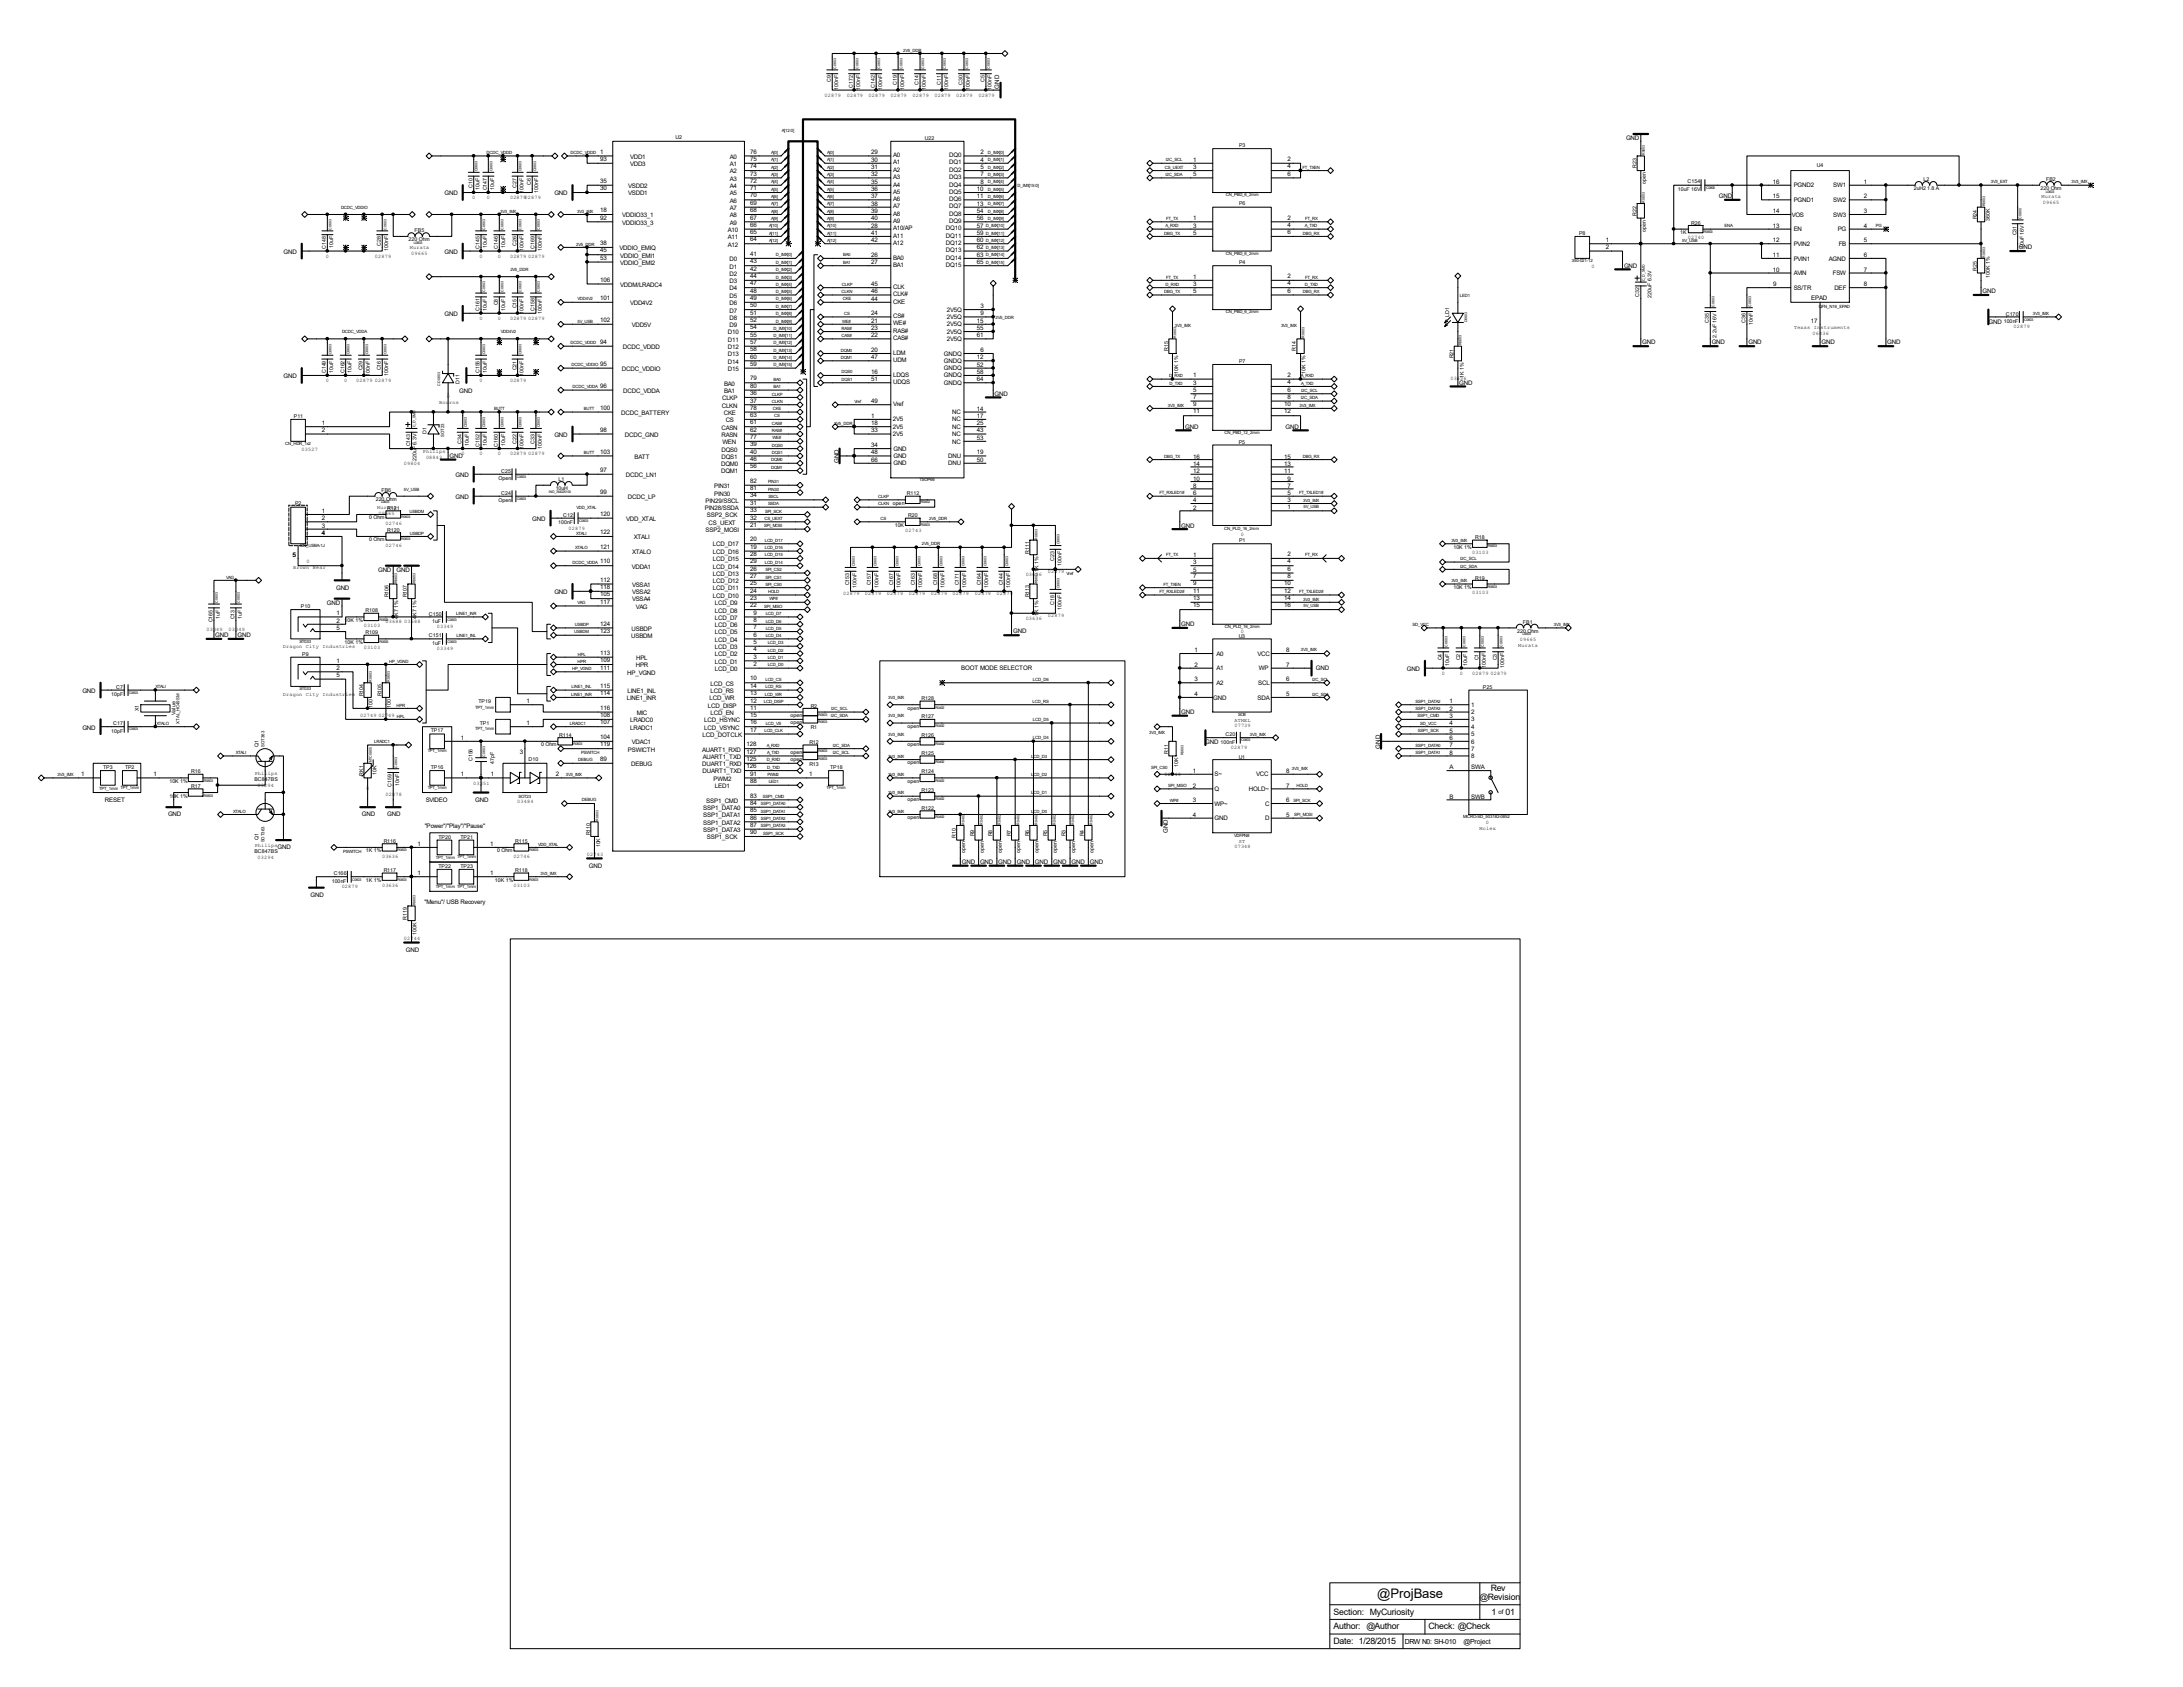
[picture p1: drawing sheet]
<svg xmlns="http://www.w3.org/2000/svg" width="279mm" height="216mm" viewBox="0 0 279 216" stroke-linecap="round" stroke-linejoin="round" font-family="sans-serif">
<defs><g id="words">
<text font-size="1.7" x="176.3" y="204.5">@ProjBase</text>
<g font-size="1.1">
<text x="190.8" y="203.6">Rev</text>
<text x="170.7" y="206.7">Section: MyCuriosity</text>
<text x="170.7" y="208.5">Author: @Author</text>
<text x="182.8" y="208.5">Check: @Check</text>
<text x="189.4" y="204.8">@Revision</text>
<text x="190.9" y="206.7">1</text>
<text x="192.7" y="206.7">01</text>
<text x="170.7" y="210.4">Date: 1/28/2015</text>
</g>
<g font-size=".9">
<text x="179.8" y="210.4">DRW N0: SH-010</text>
<text x="187.3" y="210.4">@Project</text>
</g>
<g font-size=".8">
<text x="127.9" y="11.3" transform="rotate(-90 127.9 11.3)">GND</text>
<text x="208.1" y="17.9">GND</text>
<text x="76.8" y="19.7">1</text>
<text x="76.8" y="20.6">93</text>
<text x="76.8" y="23.4">35</text>
<text x="80.6" y="21.3">VDD3</text>
<text x="80.6" y="20.3">VDD1</text>
<text x="93.4" y="23.1">A3</text>
<text x="93.4" y="22.2">A2</text>
<text x="93.4" y="21.3">A1</text>
<text x="93.4" y="20.3">A0</text>
<text x="96" y="19.7">76</text>
<text x="96" y="20.6">75</text>
<text x="96" y="21.5">74</text>
<text x="96" y="22.5">73</text>
<text x="96" y="23.4">72</text>
<text x="111.5" y="19.8">29</text>
<text x="111.5" y="20.7">30</text>
<text x="111.5" y="21.6">31</text>
<text x="111.5" y="22.6">32</text>
<text x="111.5" y="23.5">35</text>
<text x="114.3" y="20.1">A0</text>
<text x="114.3" y="21">A1</text>
<text x="114.3" y="22">A2</text>
<text x="114.3" y="22.9">A3</text>
<text x="114.3" y="23.9">A4</text>
<text x="121.5" y="20.1">DQ0</text>
<text x="121.5" y="21">DQ1</text>
<text x="121.5" y="22">DQ2</text>
<text x="121.5" y="22.9">DQ3</text>
<text x="121.5" y="23.9">DQ4</text>
<text x="125.5" y="19.8">2</text>
<text x="125.5" y="20.7">4</text>
<text x="125.5" y="21.6">5</text>
<text x="125.5" y="22.6">7</text>
<text x="125.5" y="23.5">8</text>
<text x="152.7" y="22.6">5</text>
<text x="152.7" y="21.6">3</text>
<text x="152.7" y="20.7">1</text>
<text x="164.8" y="22.5">6</text>
<text x="164.8" y="21.5">4</text>
<text x="164.8" y="20.6">2</text>
<text x="226.9" y="23.5">16</text>
<text x="229.6" y="24">PGND2</text>
<text x="234.6" y="24">SW1</text>
<text x="238.5" y="23.5">1</text>
<text x="56.9" y="25">GND</text>
<text x="71" y="25">GND</text>
<text x="76.8" y="27.2">18</text>
<text x="76.8" y="28.1">92</text>
<text x="76.8" y="24.3">30</text>
<text x="79.6" y="28.7">VDDIO33_3</text>
<text x="79.6" y="27.8">VDDIO33_1</text>
<text x="80.4" y="24.1">VSDD2</text>
<text x="80.4" y="25">VSDD1</text>
<text x="93.2" y="29.7">A10</text>
<text x="93.4" y="28.7">A9</text>
<text x="93.4" y="27.8">A8</text>
<text x="93.4" y="26.9">A7</text>
<text x="93.4" y="26">A6</text>
<text x="93.4" y="25">A5</text>
<text x="93.4" y="24.1">A4</text>
<text x="96" y="24.3">71</text>
<text x="96" y="25.3">70</text>
<text x="96" y="26.2">69</text>
<text x="96" y="27.2">68</text>
<text x="96" y="28.1">67</text>
<text x="96" y="29">66</text>
<text x="96" y="30">65</text>
<text x="111.5" y="24.4">36</text>
<text x="111.5" y="25.4">37</text>
<text x="111.5" y="26.3">38</text>
<text x="111.5" y="27.3">39</text>
<text x="111.5" y="28.2">40</text>
<text x="111.5" y="29.1">28</text>
<text x="114.3" y="24.8">A5</text>
<text x="114.3" y="25.7">A6</text>
<text x="114.3" y="26.7">A7</text>
<text x="114.3" y="27.6">A8</text>
<text x="114.3" y="28.5">A9</text>
<text x="114.3" y="29.5">A10/AP</text>
<text x="121.1" y="29.5">DQ10</text>
<text x="121.5" y="24.8">DQ5</text>
<text x="121.5" y="25.7">DQ6</text>
<text x="121.5" y="26.7">DQ7</text>
<text x="121.5" y="27.6">DQ8</text>
<text x="121.5" y="28.5">DQ9</text>
<text x="125" y="24.4">10</text>
<text x="125" y="25.4">11</text>
<text x="125" y="26.3">13</text>
<text x="125" y="27.3">54</text>
<text x="125" y="28.2">56</text>
<text x="125" y="29.1">57</text>
<text x="152.7" y="29.1">3</text>
<text x="152.7" y="28.2">1</text>
<text x="164.8" y="30">6</text>
<text x="164.8" y="29">4</text>
<text x="164.8" y="28.1">2</text>
<text x="220" y="25.4">GND</text>
<text x="226.9" y="29.1">13</text>
<text x="226.9" y="27.3">14</text>
<text x="226.9" y="25.4">15</text>
<text x="229.3" y="27.7">VOS</text>
<text x="229.6" y="25.9">PGND1</text>
<text x="229.6" y="29.6">EN</text>
<text x="234.6" y="27.7">SW3</text>
<text x="234.6" y="25.9">SW2</text>
<text x="235.2" y="29.6">PG</text>
<text x="238.5" y="29.1">4</text>
<text x="238.5" y="25.4">2</text>
<text x="238.5" y="27.3">3</text>
<text x="36.3" y="32.5">GND</text>
<text x="56.9" y="32.5">GND</text>
<text x="76.8" y="31.4">38</text>
<text x="76.8" y="32.3">45</text>
<text x="76.8" y="33.2">53</text>
<text x="79.3" y="32">VDDIO_EMIQ</text>
<text x="79.4" y="33.9">VDDIO_EMI2</text>
<text x="79.4" y="33">VDDIO_EMI1</text>
<text x="93.2" y="31.6">A12</text>
<text x="93.2" y="30.6">A11</text>
<text x="93.4" y="33.4">D0</text>
<text x="93.4" y="34.4">D1</text>
<text x="93.4" y="35.3">D2</text>
<text x="96" y="30.9">64</text>
<text x="96" y="32.8">41</text>
<text x="96" y="33.7">43</text>
<text x="96" y="34.7">42</text>
<text x="96" y="35.6">44</text>
<text x="111.5" y="30.1">41</text>
<text x="111.5" y="31">42</text>
<text x="111.5" y="32.9">26</text>
<text x="111.5" y="33.8">27</text>
<text x="114.3" y="30.4">A11</text>
<text x="114.3" y="31.4">A12</text>
<text x="114.3" y="33.2">BA0</text>
<text x="114.3" y="34.2">BA1</text>
<text x="121.1" y="30.4">DQ11</text>
<text x="121.1" y="31.4">DQ12</text>
<text x="121.1" y="32.3">DQ13</text>
<text x="121.1" y="33.2">DQ14</text>
<text x="121.1" y="34.2">DQ15</text>
<text x="125" y="30.1">59</text>
<text x="125" y="31">60</text>
<text x="125" y="31.9">62</text>
<text x="125" y="32.9">63</text>
<text x="125" y="33.8">65</text>
<text x="152.7" y="35.7">1</text>
<text x="152.7" y="30.1">5</text>
<text x="164.8" y="35.6">2</text>
<text x="205.5" y="31">1</text>
<text x="205.5" y="31.9">2</text>
<text x="207.9" y="34.2">GND</text>
<text x="226.9" y="31">12</text>
<text x="226.9" y="32.9">11</text>
<text x="226.9" y="34.8">10</text>
<text x="229.6" y="31.5">PVIN2</text>
<text x="229.6" y="33.4">PVIN1</text>
<text x="229.6" y="35.2">AVIN</text>
<text x="234.1" y="33.4">AGND</text>
<text x="234.6" y="35.2">FSW</text>
<text x="235.3" y="31.5">FB</text>
<text x="238.5" y="31">5</text>
<text x="238.5" y="34.8">7</text>
<text x="238.5" y="32.9">6</text>
<text x="258.4" y="31.9">GND</text>
<text x="56.9" y="40.5">GND</text>
<text x="76.8" y="36.1">106</text>
<text x="76.8" y="38.4">101</text>
<text x="76.8" y="41.2">102</text>
<text x="79.4" y="36.7">VDDM/LRADC4</text>
<text x="80.6" y="39">VDD4V2</text>
<text x="80.9" y="41.9">VDD5V</text>
<text x="93.4" y="36.2">D3</text>
<text x="93.4" y="37.2">D4</text>
<text x="93.4" y="38.1">D5</text>
<text x="93.4" y="39">D6</text>
<text x="93.4" y="40">D7</text>
<text x="93.4" y="40.9">D8</text>
<text x="93.4" y="41.9">D9</text>
<text x="96" y="36.5">47</text>
<text x="96" y="37.5">48</text>
<text x="96" y="38.4">49</text>
<text x="96" y="39.3">50</text>
<text x="96" y="40.3">51</text>
<text x="96" y="41.2">52</text>
<text x="111.5" y="38.5">44</text>
<text x="111.5" y="36.6">45</text>
<text x="111.5" y="37.5">46</text>
<text x="111.5" y="40.3">24</text>
<text x="111.5" y="41.3">21</text>
<text x="114.3" y="37">CLK</text>
<text x="114.3" y="37.9">CLK#</text>
<text x="114.3" y="38.9">CKE</text>
<text x="114.3" y="40.7">CS#</text>
<text x="114.3" y="41.7">WE#</text>
<text x="121.2" y="41.8">2V5Q</text>
<text x="121.2" y="40.9">2V5Q</text>
<text x="121.2" y="39.9">2V5Q</text>
<text x="125" y="41.3">15</text>
<text x="125.5" y="40.3">9</text>
<text x="125.5" y="39.4">3</text>
<text x="152.7" y="36.6">3</text>
<text x="152.7" y="37.5">5</text>
<text x="164.8" y="36.5">4</text>
<text x="164.8" y="37.5">6</text>
<text x="226.9" y="36.6">9</text>
<text x="229.6" y="37.1">SS/TR</text>
<text x="231.8" y="41.3">17</text>
<text x="231.8" y="38.4">EPAD</text>
<text x="234.8" y="37.1">DEF</text>
<text x="238.5" y="36.6">8</text>
<text x="253.7" y="37.5">GND</text>
<text x="254.5" y="41.4">GND</text>
<text x="76.8" y="44">94</text>
<text x="76.8" y="46.8">95</text>
<text x="79.6" y="47.5">DCDC_VDDIO</text>
<text x="79.7" y="44.7">DCDC_VDDD</text>
<text x="93.2" y="47.5">D15</text>
<text x="93.2" y="46.5">D14</text>
<text x="93.2" y="42.8">D10</text>
<text x="93.2" y="43.7">D11</text>
<text x="93.2" y="44.7">D12</text>
<text x="93.2" y="45.6">D13</text>
<text x="96" y="42.1">54</text>
<text x="96" y="43.1">55</text>
<text x="96" y="44">57</text>
<text x="96" y="45">58</text>
<text x="96" y="45.9">60</text>
<text x="96" y="46.8">59</text>
<text x="111.5" y="43.2">22</text>
<text x="111.5" y="45">20</text>
<text x="111.5" y="47.8">16</text>
<text x="111.5" y="42.2">23</text>
<text x="111.5" y="46">47</text>
<text x="114.3" y="42.6">RAS#</text>
<text x="114.3" y="43.5">CAS#</text>
<text x="114.3" y="45.4">LDM</text>
<text x="114.3" y="46.4">UDM</text>
<text x="120.8" y="47.4">GNDQ</text>
<text x="120.8" y="46.4">GNDQ</text>
<text x="120.8" y="45.5">GNDQ</text>
<text x="121.2" y="43.6">2V5Q</text>
<text x="121.2" y="42.7">2V5Q</text>
<text x="125" y="43.2">61</text>
<text x="125" y="42.2">55</text>
<text x="125" y="47.8">58</text>
<text x="125" y="46.9">52</text>
<text x="125" y="46">12</text>
<text x="125.5" y="45">6</text>
<text x="210.2" y="44.1">GND</text>
<text x="219.1" y="44.1">GND</text>
<text x="223.8" y="44.1">GND</text>
<text x="233.1" y="44.1">GND</text>
<text x="241.6" y="44.1">GND</text>
<text x="36.3" y="48.4">GND</text>
<text x="58.8" y="50.3">GND</text>
<text x="76.8" y="52.5">100</text>
<text x="76.8" y="49.6">96</text>
<text x="79.5" y="53.1">DCDC_BATTERY</text>
<text x="79.8" y="50.3">DCDC_VDDA</text>
<text x="92.4" y="52.2">CLKN</text>
<text x="92.4" y="51.2">CLKP</text>
<text x="92.6" y="53.1">CKE</text>
<text x="92.7" y="50.3">BA1</text>
<text x="92.7" y="49.4">BA0</text>
<text x="96" y="48.7">79</text>
<text x="96" y="49.6">80</text>
<text x="96" y="52.5">78</text>
<text x="96" y="51.5">37</text>
<text x="96" y="50.6">36</text>
<text x="96" y="53.4">63</text>
<text x="111.5" y="48.8">51</text>
<text x="111.5" y="53.5">1</text>
<text x="111.5" y="51.6">49</text>
<text x="114.3" y="53.9">2V5</text>
<text x="114.3" y="48.2">LDQS</text>
<text x="114.3" y="49.1">UDQS</text>
<text x="114.3" y="51.9">Vref</text>
<text x="120.8" y="49.3">GNDQ</text>
<text x="120.8" y="48.3">GNDQ</text>
<text x="121.9" y="53.9">NC</text>
<text x="121.9" y="53">NC</text>
<text x="125" y="52.5">14</text>
<text x="125" y="53.5">17</text>
<text x="125" y="48.8">64</text>
<text x="127.3" y="50.6">GND</text>
<text x="152.7" y="48.3">1</text>
<text x="152.7" y="49.3">3</text>
<text x="152.7" y="50.2">5</text>
<text x="152.7" y="51.1">7</text>
<text x="152.7" y="52">9</text>
<text x="152.7" y="52.9">11</text>
<text x="164.4" y="52">10</text>
<text x="164.4" y="52.9">12</text>
<text x="164.8" y="48.2">2</text>
<text x="164.8" y="49.1">4</text>
<text x="164.8" y="50.1">6</text>
<text x="164.8" y="51.1">8</text>
<text x="186.8" y="49.2">GND</text>
<text x="41.2" y="54.4">1</text>
<text x="41.2" y="55.3">2</text>
<text x="57.5" y="58.6">GND</text>
<text x="71" y="55.9">GND</text>
<text x="76.8" y="58.1">103</text>
<text x="76.8" y="55.2">98</text>
<text x="80" y="55.9">DCDC_GND</text>
<text x="81.2" y="58.7">BATT</text>
<text x="92.3" y="59.6">DQM0</text>
<text x="92.3" y="58.7">DQS1</text>
<text x="92.3" y="57.8">DQS0</text>
<text x="92.3" y="55.9">RASN</text>
<text x="92.3" y="55">CASN</text>
<text x="92.5" y="56.9">WEN</text>
<text x="92.9" y="54">CS</text>
<text x="96" y="54.3">61</text>
<text x="96" y="59">46</text>
<text x="96" y="59.9">56</text>
<text x="96" y="57.1">39</text>
<text x="96" y="58.1">40</text>
<text x="96" y="55.2">62</text>
<text x="96" y="56.2">77</text>
<text x="107.4" y="59.3" transform="rotate(-90 107.4 59.3)">GND</text>
<text x="111.5" y="55.3">33</text>
<text x="111.5" y="54.4">18</text>
<text x="111.5" y="59.1">66</text>
<text x="111.5" y="58.2">48</text>
<text x="111.5" y="57.2">34</text>
<text x="114.3" y="55.8">2V5</text>
<text x="114.3" y="54.9">2V5</text>
<text x="114.3" y="59.6">GND</text>
<text x="114.3" y="58.6">GND</text>
<text x="114.3" y="57.7">GND</text>
<text x="121.4" y="59.6">DNU</text>
<text x="121.4" y="58.6">DNU</text>
<text x="121.9" y="56.8">NC</text>
<text x="121.9" y="55.8">NC</text>
<text x="121.9" y="54.9">NC</text>
<text x="125" y="58.2">19</text>
<text x="125" y="59.1">50</text>
<text x="125" y="54.4">25</text>
<text x="125" y="55.3">43</text>
<text x="125" y="56.3">53</text>
<text x="151.7" y="54.9">GND</text>
<text x="152.7" y="58.7">16</text>
<text x="152.7" y="59.6">14</text>
<text x="164.4" y="58.7">15</text>
<text x="164.4" y="59.6">13</text>
<text x="164.5" y="54.9">GND</text>
<text x="41.2" y="65.7">1</text>
<text x="58.3" y="61.1">GND</text>
<text x="58.3" y="63.9">GND</text>
<text x="76.8" y="60.4">97</text>
<text x="76.8" y="63.2">99</text>
<text x="80.1" y="61">DCDC_LN1</text>
<text x="80.3" y="63.9">DCDC_LP</text>
<text x="90.2" y="65.3">PIN28/SSDA</text>
<text x="90.3" y="64.3">PIN29/SSCL</text>
<text x="91.4" y="63.4">PIN30</text>
<text x="91.4" y="62.5">PIN31</text>
<text x="92.3" y="60.6">DQM1</text>
<text x="96" y="64.6">31</text>
<text x="96" y="63.7">34</text>
<text x="96" y="62.7">81</text>
<text x="96" y="61.8">82</text>
<text x="96" y="65.6">33</text>
<text x="152.7" y="60.6">12</text>
<text x="152.7" y="61.5">10</text>
<text x="152.7" y="62.4">8</text>
<text x="152.7" y="63.4">6</text>
<text x="152.7" y="64.3">4</text>
<text x="152.7" y="65.2">2</text>
<text x="164.4" y="60.6">11</text>
<text x="164.8" y="63.3">5</text>
<text x="164.8" y="64.2">3</text>
<text x="164.8" y="65.2">1</text>
<text x="164.8" y="61.5">9</text>
<text x="164.8" y="62.4">7</text>
<text x="37.4" y="71.3">5</text>
<text x="41.2" y="66.6">2</text>
<text x="41.2" y="67.5">3</text>
<text x="41.2" y="68.5">4</text>
<text x="68.1" y="66.7">GND</text>
<text x="76.8" y="66">120</text>
<text x="76.8" y="68.4">122</text>
<text x="76.8" y="70.2">121</text>
<text x="80.1" y="66.7">VDD_XTAL</text>
<text x="80.9" y="70.9">XTALO</text>
<text x="81.1" y="69">XTALI</text>
<text x="90.3" y="68.1">SSP2_MOSI</text>
<text x="90.5" y="66.2">SSP2_SCK</text>
<text x="90.7" y="67.1">CS_UEXT</text>
<text x="91.2" y="71.8">LCD_D15</text>
<text x="91.2" y="70.9">LCD_D16</text>
<text x="91.2" y="69.9">LCD_D17</text>
<text x="96" y="66.5">32</text>
<text x="96" y="71.2">28</text>
<text x="96" y="70.2">19</text>
<text x="96" y="69.3">20</text>
<text x="96" y="67.4">21</text>
<text x="151.2" y="67.5">GND</text>
<text x="152.7" y="71.2">1</text>
<text x="164.8" y="71.2">2</text>
<text x="41.8" y="77.4">GND</text>
<text x="43" y="75.5">GND</text>
<text x="48.4" y="73.2">GND</text>
<text x="50.8" y="73.2">GND</text>
<text x="71" y="76.1">GND</text>
<text x="76.8" y="77.3">117</text>
<text x="76.8" y="72.1">110</text>
<text x="76.8" y="74.5">112</text>
<text x="76.8" y="75.4">118</text>
<text x="76.8" y="76.3">105</text>
<text x="80.9" y="72.8">VDDA1</text>
<text x="80.9" y="77">VSSA4</text>
<text x="80.9" y="76">VSSA2</text>
<text x="80.9" y="75.1">VSSA1</text>
<text x="81.4" y="77.9">VAG</text>
<text x="91.2" y="76.5">LCD_D10</text>
<text x="91.2" y="75.6">LCD_D11</text>
<text x="91.2" y="74.6">LCD_D12</text>
<text x="91.2" y="73.7">LCD_D13</text>
<text x="91.2" y="72.8">LCD_D14</text>
<text x="91.5" y="77.4">LCD_D9</text>
<text x="96" y="77.7">22</text>
<text x="96" y="76.8">23</text>
<text x="96" y="75.9">24</text>
<text x="96" y="74.9">25</text>
<text x="96" y="74">27</text>
<text x="96" y="73">26</text>
<text x="96" y="72.1">29</text>
<text x="152.7" y="77.7">15</text>
<text x="152.7" y="76.8">13</text>
<text x="152.7" y="75.9">11</text>
<text x="152.7" y="74.9">9</text>
<text x="152.7" y="74">7</text>
<text x="152.7" y="73.2">5</text>
<text x="152.7" y="72.2">3</text>
<text x="164.4" y="77.7">16</text>
<text x="164.4" y="76.8">14</text>
<text x="164.4" y="75.9">12</text>
<text x="164.4" y="74.9">10</text>
<text x="164.8" y="74">8</text>
<text x="164.8" y="73">6</text>
<text x="164.8" y="72.1">4</text>
<text x="27.6" y="81.5">GND</text>
<text x="30.4" y="81.5">GND</text>
<text x="43.1" y="80.6">5</text>
<text x="43.1" y="79.7">2</text>
<text x="43.1" y="78.7">1</text>
<text x="76.8" y="83.8">113</text>
<text x="76.8" y="81">123</text>
<text x="76.8" y="80.1">124</text>
<text x="80.8" y="81.7">USBDM</text>
<text x="80.8" y="80.7">USBDP</text>
<text x="91.5" y="84">LCD_D2</text>
<text x="91.5" y="83.1">LCD_D3</text>
<text x="91.5" y="82.1">LCD_D4</text>
<text x="91.5" y="81.2">LCD_D5</text>
<text x="91.5" y="80.3">LCD_D6</text>
<text x="91.5" y="79.3">LCD_D7</text>
<text x="91.5" y="78.4">LCD_D8</text>
<text x="96.4" y="83.4">4</text>
<text x="96.4" y="82.4">5</text>
<text x="96.4" y="81.5">6</text>
<text x="96.4" y="80.5">7</text>
<text x="96.4" y="79.6">8</text>
<text x="96.4" y="78.7">9</text>
<text x="129.7" y="81.1">GND</text>
<text x="151.2" y="80.1">GND</text>
<text x="152.9" y="83.4">1</text>
<text x="155.7" y="83.9">A0</text>
<text x="161" y="83.9">VCC</text>
<text x="164.6" y="83.4">8</text>
<text x="10.5" y="88.7">GND</text>
<text x="43.1" y="84.8">1</text>
<text x="43.1" y="85.8">2</text>
<text x="43.1" y="86.7">5</text>
<text x="76.8" y="84.8">109</text>
<text x="76.8" y="85.7">111</text>
<text x="76.8" y="88">115</text>
<text x="76.8" y="89">114</text>
<text x="80.2" y="89.6">LINE1_INR</text>
<text x="80.3" y="86.4">HP_VGND</text>
<text x="80.3" y="88.7">LINE1_INL</text>
<text x="81.4" y="85.4">HPR</text>
<text x="81.4" y="84.5">HPL</text>
<text x="90.8" y="89.6">LCD_WR</text>
<text x="90.9" y="88.7">LCD_RS</text>
<text x="90.9" y="87.8">LCD_CS</text>
<text x="91.5" y="85.9">LCD_D0</text>
<text x="91.5" y="84.9">LCD_D1</text>
<text x="96" y="87.1">10</text>
<text x="96" y="89.9">12</text>
<text x="96" y="88">14</text>
<text x="96" y="89">13</text>
<text x="96.4" y="85.2">2</text>
<text x="96.4" y="84.3">3</text>
<text x="123" y="85.8">BOOT MODE SELECTOR</text>
<text x="152.9" y="85.3">2</text>
<text x="152.9" y="87.2">3</text>
<text x="152.9" y="89.1">4</text>
<text x="155.3" y="89.5">GND</text>
<text x="155.7" y="85.8">A1</text>
<text x="155.7" y="87.7">A2</text>
<text x="161" y="89.5">SDA</text>
<text x="161" y="87.7">SCL</text>
<text x="161.1" y="85.8">WP</text>
<text x="164.6" y="89.1">5</text>
<text x="164.6" y="85.3">7</text>
<text x="164.6" y="87.2">6</text>
<text x="168.4" y="85.7">GND</text>
<text x="180" y="85.9">GND</text>
<text x="10.5" y="93.4">GND</text>
<text x="59" y="94.7">1</text>
<text x="67.4" y="90">1</text>
<text x="67.4" y="92.8">1</text>
<text x="76.8" y="91.8">108</text>
<text x="76.8" y="92.7">107</text>
<text x="76.8" y="90.8">116</text>
<text x="76.8" y="95.5">119</text>
<text x="76.8" y="94.6">104</text>
<text x="80.6" y="93.4">LRADC1</text>
<text x="80.6" y="92.4">LRADC0</text>
<text x="80.9" y="95.2">VDAC1</text>
<text x="81.5" y="91.5">MIC</text>
<text x="89.9" y="94.3">LCD_DOTCLK</text>
<text x="90.1" y="93.4">LCD_VSYNC</text>
<text x="90.1" y="92.4">LCD_HSYNC</text>
<text x="90.6" y="90.6">LCD_DISP</text>
<text x="90.9" y="91.5">LCD_EN</text>
<text x="95.5" y="95.5">128</text>
<text x="96" y="93.6">17</text>
<text x="96" y="90.8">11</text>
<text x="96" y="91.8">15</text>
<text x="96" y="92.7">16</text>
<text x="151.2" y="91.4">GND</text>
<text x="154.3" y="95.2">GND</text>
<text x="176.7" y="95.8" transform="rotate(-90 176.7 95.8)">GND</text>
<text x="185.5" y="90">1</text>
<text x="185.5" y="90.9">2</text>
<text x="185.5" y="91.9">3</text>
<text x="185.5" y="92.8">4</text>
<text x="185.5" y="93.8">5</text>
<text x="185.5" y="94.7">6</text>
<text x="185.5" y="95.6">7</text>
<text x="188.3" y="90.5">1</text>
<text x="188.3" y="91.4">2</text>
<text x="188.3" y="92.3">3</text>
<text x="188.3" y="93.3">4</text>
<text x="188.3" y="94.2">5</text>
<text x="188.3" y="95.2">6</text>
<text x="10.4" y="99.4">1</text>
<text x="19.6" y="99.4">1</text>
<text x="59" y="99.4">1</text>
<text x="62.8" y="99.3">1</text>
<text x="66.5" y="96.5">3</text>
<text x="71.1" y="99.3">2</text>
<text x="76.8" y="97.4">89</text>
<text x="80.3" y="96.2">PSWICTH</text>
<text x="80.8" y="98">DEBUG</text>
<text x="89.9" y="98">DUART1_RXD</text>
<text x="89.9" y="96.2">AUART1_RXD</text>
<text x="89.9" y="99">DUART1_TXD</text>
<text x="90" y="97.1">AUART1_TXD</text>
<text x="91.3" y="99.9">PWM2</text>
<text x="91.5" y="100.8">LED1</text>
<text x="95.5" y="96.4">127</text>
<text x="95.5" y="97.4">125</text>
<text x="95.5" y="98.3">126</text>
<text x="96" y="100.2">88</text>
<text x="96" y="99.3">91</text>
<text x="103.5" y="99.4">1</text>
<text x="152.7" y="100.8">2</text>
<text x="152.7" y="98.9">1</text>
<text x="155.4" y="99.4">S~</text>
<text x="155.4" y="101.2">Q</text>
<text x="159.9" y="101.2">HOLD~</text>
<text x="160.8" y="99.4">VCC</text>
<text x="164.6" y="100.8">7</text>
<text x="164.6" y="98.9">8</text>
<text x="185.5" y="98.4">A</text>
<text x="185.5" y="96.6">8</text>
<text x="188.3" y="98.4">SWA</text>
<text x="188.3" y="96.1">7</text>
<text x="188.3" y="97">8</text>
<text x="13.4" y="102.6">RESET</text>
<text x="21.5" y="104.5">GND</text>
<text x="46.3" y="104.5">GND</text>
<text x="49.6" y="104.5">GND</text>
<text x="54.4" y="105.9">&quot;Power&quot;/&quot;Play&quot;/&quot;Pause&quot;</text>
<text x="54.5" y="102.6">SVIDEO</text>
<text x="60.8" y="102.6">GND</text>
<text x="90" y="106.5">SSP1_DATA3</text>
<text x="90" y="104.6">SSP1_DATA1</text>
<text x="90" y="105.5">SSP1_DATA2</text>
<text x="90" y="103.7">SSP1_DATA0</text>
<text x="90.4" y="102.7">SSP1_CMD</text>
<text x="90.5" y="107.4">SSP1_SCK</text>
<text x="96" y="102.1">83</text>
<text x="96" y="103">84</text>
<text x="96" y="103.9">85</text>
<text x="96" y="104.9">86</text>
<text x="96" y="105.8">87</text>
<text x="96" y="106.8">90</text>
<text x="149.5" y="106.6" transform="rotate(-90 149.5 106.6)">GND</text>
<text x="152.7" y="102.7">3</text>
<text x="152.7" y="104.5">4</text>
<text x="155.4" y="105">GND</text>
<text x="155.4" y="103.1">WP~</text>
<text x="161.9" y="105">D</text>
<text x="161.9" y="103.1">C</text>
<text x="164.6" y="102.7">6</text>
<text x="164.6" y="104.5">5</text>
<text x="185.5" y="102.2">B</text>
<text x="188.3" y="102.2">SWB</text>
<text x="35.5" y="108.7">GND</text>
<text x="53.4" y="108.2">1</text>
<text x="53.4" y="112">1</text>
<text x="62.7" y="108.2">1</text>
<text x="62.7" y="112">1</text>
<text x="75.4" y="111">GND</text>
<text x="123.1" y="110.6">GND</text>
<text x="125.4" y="110.6">GND</text>
<text x="127.8" y="110.6">GND</text>
<text x="130.1" y="110.6">GND</text>
<text x="132.5" y="110.6">GND</text>
<text x="134.8" y="110.6">GND</text>
<text x="137.2" y="110.6">GND</text>
<text x="139.5" y="110.6">GND</text>
<text x="39.8" y="114.8">GND</text>
<text x="54.3" y="115.7">&quot;Menu&quot;/ USB Recovery</text>
<text x="51.9" y="121.8">GND</text>
<text x="191.8" y="206.6">of</text>
</g>
<g font-size=".7">
<text x="106.3" y="10.5" transform="rotate(-90 106.3 10.5)">C9</text>
<text x="107.3" y="11.6" transform="rotate(-90 107.3 11.6)">100nF</text>
<text x="109.1" y="11.3" transform="rotate(-90 109.1 11.3)">C172</text>
<text x="110.1" y="11.6" transform="rotate(-90 110.1 11.6)">100nF</text>
<text x="112" y="11.3" transform="rotate(-90 112 11.3)">C142</text>
<text x="112.9" y="11.6" transform="rotate(-90 112.9 11.6)">100nF</text>
<text x="114.8" y="10.9" transform="rotate(-90 114.8 10.9)">C19</text>
<text x="115.7" y="11.6" transform="rotate(-90 115.7 11.6)">100nF</text>
<text x="117.6" y="10.9" transform="rotate(-90 117.6 10.9)">C14</text>
<text x="118.5" y="11.6" transform="rotate(-90 118.5 11.6)">100nF</text>
<text x="120.4" y="10.9" transform="rotate(-90 120.4 10.9)">C11</text>
<text x="121.3" y="11.6" transform="rotate(-90 121.3 11.6)">100nF</text>
<text x="123.2" y="10.9" transform="rotate(-90 123.2 10.9)">C30</text>
<text x="124.1" y="11.6" transform="rotate(-90 124.1 11.6)">100nF</text>
<text x="126" y="10.5" transform="rotate(-90 126 10.5)">C5</text>
<text x="126.9" y="11.6" transform="rotate(-90 126.9 11.6)">100nF</text>
<text x="86.4" y="17.7">U2</text>
<text x="105.5" y="12.4">02879</text>
<text x="108.4" y="12.4">02879</text>
<text x="111.2" y="12.4">02879</text>
<text x="114" y="12.4">02879</text>
<text x="116.8" y="12.4">02879</text>
<text x="118.4" y="17.9">U22</text>
<text x="119.6" y="12.4">02879</text>
<text x="122.4" y="12.4">02879</text>
<text x="125.2" y="12.4">02879</text>
<text x="67.9" y="23.6" transform="rotate(-90 67.9 23.6)">C6</text>
<text x="158.6" y="18.8">P3</text>
<text x="209.4" y="21.5" transform="rotate(-90 209.4 21.5)">R23</text>
<text x="210.7" y="23.5" transform="rotate(-90 210.7 23.5)">open</text>
<text x="216" y="23.4">C154</text>
<text x="232.5" y="21.3">U4</text>
<text x="246.2" y="23.1">L2</text>
<text x="261.9" y="23.1">FB2</text>
<text x="53" y="29.7">FB5</text>
<text x="60.5" y="25.5">0</text>
<text x="60.5" y="24" transform="rotate(-90 60.5 24)">C10</text>
<text x="61.4" y="24.3" transform="rotate(-90 61.4 24.3)">10uF</text>
<text x="62.3" y="25.5">0</text>
<text x="62.3" y="24.3" transform="rotate(-90 62.3 24.3)">C147</text>
<text x="63.2" y="24.3" transform="rotate(-90 63.2 24.3)">10uF</text>
<text x="65.3" y="25.5">0287902879</text>
<text x="66.1" y="24" transform="rotate(-90 66.1 24)">C27</text>
<text x="67" y="24.7" transform="rotate(-90 67 24.7)">100nF</text>
<text x="68.9" y="24.7" transform="rotate(-90 68.9 24.7)">100nF</text>
<text x="158.6" y="26.3">P6</text>
<text x="209.4" y="27.6" transform="rotate(-90 209.4 27.6)">R22</text>
<text x="210.7" y="29.6" transform="rotate(-90 210.7 29.6)">open</text>
<text x="214.8" y="24.5">10uF 16V</text>
<text x="215.1" y="30">1K</text>
<text x="216.5" y="28.7">R26</text>
<text x="244.9" y="24.3">2uH2 1.8 A</text>
<text x="253" y="28.1" transform="rotate(-90 253 28.1)">R24</text>
<text x="254.7" y="28.3" transform="rotate(-90 254.7 28.3)">360K</text>
<text x="261.2" y="24.3">220 Ohm</text>
<text x="261.3" y="25.4">Murata</text>
<text x="261.5" y="26.1">09665</text>
<text x="41.7" y="33">0</text>
<text x="41.7" y="31.8" transform="rotate(-90 41.7 31.8)">C148</text>
<text x="42.6" y="31.8" transform="rotate(-90 42.6 31.8)">10uF</text>
<text x="48" y="33">02879</text>
<text x="48.7" y="31.5" transform="rotate(-90 48.7 31.5)">C28</text>
<text x="49.7" y="32.1" transform="rotate(-90 49.7 32.1)">100nF</text>
<text x="52.3" y="30.9">220 Ohm</text>
<text x="52.5" y="31.9">Murata</text>
<text x="52.6" y="32.7">09665</text>
<text x="61.4" y="33">0</text>
<text x="61.4" y="31.8" transform="rotate(-90 61.4 31.8)">C145</text>
<text x="62.3" y="31.8" transform="rotate(-90 62.3 31.8)">10uF</text>
<text x="63.7" y="33">0</text>
<text x="63.7" y="31.8" transform="rotate(-90 63.7 31.8)">C146</text>
<text x="64.6" y="31.8" transform="rotate(-90 64.6 31.8)">10uF</text>
<text x="65.3" y="33">02879</text>
<text x="66.1" y="31.5" transform="rotate(-90 66.1 31.5)">C26</text>
<text x="67" y="32.1" transform="rotate(-90 67 32.1)">100nF</text>
<text x="67.6" y="33">02879</text>
<text x="68.4" y="31.8" transform="rotate(-90 68.4 31.8)">C169</text>
<text x="69.3" y="32.1" transform="rotate(-90 69.3 32.1)">100nF</text>
<text x="158.6" y="33.8">P4</text>
<text x="202.1" y="30.1">P8</text>
<text x="203.7" y="34.2">0</text>
<text x="216" y="30.6">02740</text>
<text x="253" y="34.6" transform="rotate(-90 253 34.6)">R25</text>
<text x="254.7" y="35.6" transform="rotate(-90 254.7 35.6)">100K 1%</text>
<text x="258.1" y="30.1" transform="rotate(-90 258.1 30.1)">C31</text>
<text x="259" y="31.7" transform="rotate(-90 259 31.7)">10uF 16V</text>
<text x="61.4" y="41">0</text>
<text x="61.4" y="39.8" transform="rotate(-90 61.4 39.8)">C161</text>
<text x="62.3" y="39.7" transform="rotate(-90 62.3 39.7)">10uF</text>
<text x="63.7" y="41">0</text>
<text x="63.7" y="39.1" transform="rotate(-90 63.7 39.1)">C8</text>
<text x="64.6" y="39.7" transform="rotate(-90 64.6 39.7)">10uF</text>
<text x="65.3" y="41">02879</text>
<text x="66.1" y="39.5" transform="rotate(-90 66.1 39.5)">C15</text>
<text x="67" y="40.1" transform="rotate(-90 67 40.1)">100nF</text>
<text x="67.6" y="41">02879</text>
<text x="68.4" y="39.8" transform="rotate(-90 68.4 39.8)">C158</text>
<text x="69.3" y="40.1" transform="rotate(-90 69.3 40.1)">100nF</text>
<text x="185.5" y="40.6" transform="rotate(-90 185.5 40.6)">LD1</text>
<text x="209.8" y="38" transform="rotate(-90 209.8 38)">C32</text>
<text x="211.4" y="38.1" transform="rotate(-90 211.4 38.1)">220uF 6.3V</text>
<text x="218.7" y="41.3" transform="rotate(-90 218.7 41.3)">C35</text>
<text x="223.4" y="41.3" transform="rotate(-90 223.4 41.3)">C36</text>
<text x="224.3" y="41.6" transform="rotate(-90 224.3 41.6)">10nF</text>
<text x="256.5" y="41.3">100nF</text>
<text x="256.7" y="40.4">C170</text>
<text x="257.7" y="42">02879</text>
<text x="41.7" y="47.8" transform="rotate(-90 41.7 47.8)">C149</text>
<text x="42.6" y="47.7" transform="rotate(-90 42.6 47.7)">10uF</text>
<text x="44.1" y="47.8" transform="rotate(-90 44.1 47.8)">C162</text>
<text x="45" y="47.7" transform="rotate(-90 45 47.7)">10uF</text>
<text x="46.4" y="47.4" transform="rotate(-90 46.4 47.4)">C29</text>
<text x="48.7" y="47.4" transform="rotate(-90 48.7 47.4)">C16</text>
<text x="61.4" y="47.8" transform="rotate(-90 61.4 47.8)">C155</text>
<text x="62.3" y="47.7" transform="rotate(-90 62.3 47.7)">10uF</text>
<text x="66.1" y="47.4" transform="rotate(-90 66.1 47.4)">C21</text>
<text x="149.5" y="44.9" transform="rotate(-90 149.5 44.9)">R15</text>
<text x="150.8" y="47.8" transform="rotate(-90 150.8 47.8)">10K 1%</text>
<text x="158.6" y="46.4">P7</text>
<text x="165.9" y="44.9" transform="rotate(-90 165.9 44.9)">R14</text>
<text x="167.1" y="47.8" transform="rotate(-90 167.1 47.8)">10K 1%</text>
<text x="186" y="45.8" transform="rotate(-90 186 45.8)">R21</text>
<text x="219.7" y="43.2" transform="rotate(-90 219.7 43.2)">2.2uF 16V</text>
<text x="229.6" y="42.1">Texas Instruments</text>
<text x="232" y="42.8">06436</text>
<text x="37.6" y="53.5">P11</text>
<text x="41.7" y="48.9">0</text>
<text x="44.1" y="48.9">0</text>
<text x="45.6" y="48.9">02879</text>
<text x="47.3" y="48.1" transform="rotate(-90 47.3 48.1)">100nF</text>
<text x="48" y="48.9">02879</text>
<text x="49.7" y="48.1" transform="rotate(-90 49.7 48.1)">100nF</text>
<text x="56.2" y="51.7">Bourns</text>
<text x="57.2" y="51">0</text>
<text x="58.8" y="49.1" transform="rotate(-90 58.8 49.1)">D11</text>
<text x="61.4" y="48.9">0</text>
<text x="65.3" y="48.9">02879</text>
<text x="67" y="48.1" transform="rotate(-90 67 48.1)">100nF</text>
<text x="185.6" y="48.7">03636</text>
<text x="187.3" y="48.4" transform="rotate(-90 187.3 48.4)">1K 1%</text>
<text x="38.6" y="57.7">03527</text>
<text x="51.7" y="59.5">09804</text>
<text x="52.5" y="57.1" transform="rotate(-90 52.5 57.1)">C143</text>
<text x="53.3" y="59" transform="rotate(-90 53.3 59)">220uF 6.3V</text>
<text x="54.1" y="58">Philips</text>
<text x="54.5" y="58.8">08843</text>
<text x="54.6" y="55.5" transform="rotate(-90 54.6 55.5)">D1</text>
<text x="59.1" y="58.3">0</text>
<text x="59.1" y="56.8" transform="rotate(-90 59.1 56.8)">C34</text>
<text x="60" y="57.1" transform="rotate(-90 60 57.1)">10uF</text>
<text x="61.4" y="58.3">0</text>
<text x="61.4" y="57.1" transform="rotate(-90 61.4 57.1)">C152</text>
<text x="62.3" y="57.1" transform="rotate(-90 62.3 57.1)">10uF</text>
<text x="63.7" y="58.3">0</text>
<text x="63.7" y="57.1" transform="rotate(-90 63.7 57.1)">C160</text>
<text x="64.6" y="57.1" transform="rotate(-90 64.6 57.1)">10uF</text>
<text x="65.3" y="58.3">02879</text>
<text x="66.1" y="56.8" transform="rotate(-90 66.1 56.8)">C22</text>
<text x="67" y="57.4" transform="rotate(-90 67 57.4)">100nF</text>
<text x="67.6" y="58.3">02879</text>
<text x="68.4" y="56.8" transform="rotate(-90 68.4 56.8)">C33</text>
<text x="69.3" y="57.4" transform="rotate(-90 69.3 57.4)">100nF</text>
<text x="158.5" y="56.8">P5</text>
<text x="37.8" y="64.7">P2</text>
<text x="48.1" y="64.1">220 Ohm</text>
<text x="48.3" y="65.2">Murata</text>
<text x="48.4" y="65.9">09665</text>
<text x="48.8" y="62.9">FB6</text>
<text x="49.6" y="65.3">R121</text>
<text x="63.8" y="61.4">Open</text>
<text x="63.8" y="64.3">Open</text>
<text x="64.1" y="60.5">C25</text>
<text x="64.1" y="63.3">C24</text>
<text x="71.1" y="62.7">10uH</text>
<text x="71.5" y="61.5">L1</text>
<text x="114.3" y="64.6">open</text>
<text x="116.1" y="63.4">R112</text>
<text x="47.2" y="66.5">0 Ohm</text>
<text x="47.2" y="69.3">0 Ohm</text>
<text x="49.4" y="67.2">02746</text>
<text x="49.4" y="70">02746</text>
<text x="49.6" y="68.1">R120</text>
<text x="71.5" y="67.1">100nF</text>
<text x="72.1" y="66.1">C12</text>
<text x="72.8" y="67.8">02879</text>
<text x="114.5" y="67.4">10K</text>
<text x="115.9" y="68.1">02743</text>
<text x="116.2" y="66.2">R20</text>
<text x="131.7" y="70.9" transform="rotate(-90 131.7 70.9)">R111</text>
<text x="134.9" y="71.8" transform="rotate(-90 134.9 71.8)">C23</text>
<text x="158.6" y="69.4">P1</text>
<text x="158.8" y="68.5">0</text>
<text x="186" y="70.2">10K 1%</text>
<text x="188.4" y="71">03103</text>
<text x="188.8" y="69">R18</text>
<text x="37.5" y="72.8">Brown Bear</text>
<text x="38.5" y="77.8">P10</text>
<text x="39.2" y="72.1">0</text>
<text x="49.7" y="76.5" transform="rotate(-90 49.7 76.5)">R106</text>
<text x="52.1" y="76.5" transform="rotate(-90 52.1 76.5)">R107</text>
<text x="107.9" y="76.1">02879</text>
<text x="108.7" y="74.9" transform="rotate(-90 108.7 74.9)">C153</text>
<text x="109.6" y="75.2" transform="rotate(-90 109.6 75.2)">100nF</text>
<text x="110.7" y="76.1">02879</text>
<text x="111.5" y="74.9" transform="rotate(-90 111.5 74.9)">C157</text>
<text x="112.4" y="75.2" transform="rotate(-90 112.4 75.2)">100nF</text>
<text x="113.5" y="76.1">02879</text>
<text x="114.3" y="74.9" transform="rotate(-90 114.3 74.9)">C167</text>
<text x="115.2" y="75.2" transform="rotate(-90 115.2 75.2)">100nF</text>
<text x="116.3" y="76.1">02879</text>
<text x="117.1" y="74.9" transform="rotate(-90 117.1 74.9)">C163</text>
<text x="118" y="75.2" transform="rotate(-90 118 75.2)">100nF</text>
<text x="119.1" y="76.1">02879</text>
<text x="119.9" y="74.9" transform="rotate(-90 119.9 74.9)">C168</text>
<text x="120.9" y="75.2" transform="rotate(-90 120.9 75.2)">100nF</text>
<text x="121.9" y="76.1">02879</text>
<text x="122.7" y="74.9" transform="rotate(-90 122.7 74.9)">C171</text>
<text x="123.7" y="75.2" transform="rotate(-90 123.7 75.2)">100nF</text>
<text x="124.8" y="76.1">02879</text>
<text x="125.5" y="74.9" transform="rotate(-90 125.5 74.9)">C164</text>
<text x="126.5" y="75.2" transform="rotate(-90 126.5 75.2)">100nF</text>
<text x="127.6" y="76.1">02879</text>
<text x="128.4" y="74.9" transform="rotate(-90 128.4 74.9)">C144</text>
<text x="129.3" y="75.2" transform="rotate(-90 129.3 75.2)">100nF</text>
<text x="131.3" y="73.7">03636</text>
<text x="131.7" y="76.5" transform="rotate(-90 131.7 76.5)">R113</text>
<text x="132.9" y="73.2" transform="rotate(-90 132.9 73.2)">1K 1%</text>
<text x="134.1" y="73.3">02879</text>
<text x="134.9" y="77.4" transform="rotate(-90 134.9 77.4)">C18</text>
<text x="135.9" y="72.4" transform="rotate(-90 135.9 72.4)">100nF</text>
<text x="186" y="75.4">10K 1%</text>
<text x="188.4" y="76.1">03103</text>
<text x="188.8" y="74.2">R19</text>
<text x="26.4" y="80.8">03349</text>
<text x="27.2" y="79.6" transform="rotate(-90 27.2 79.6)">C165</text>
<text x="28.2" y="79.2" transform="rotate(-90 28.2 79.2)">1uF</text>
<text x="29.3" y="80.8">03349</text>
<text x="30" y="79.2" transform="rotate(-90 30 79.2)">C13</text>
<text x="30.9" y="79.2" transform="rotate(-90 30.9 79.2)">1uF</text>
<text x="36.2" y="83">Dragon City Industries</text>
<text x="38.7" y="83.9">P9</text>
<text x="44.1" y="79.6">10K 1%</text>
<text x="44.1" y="82.4">10K 1%</text>
<text x="46.6" y="80.3">03103</text>
<text x="46.6" y="83.1">03103</text>
<text x="46.8" y="78.4">R108</text>
<text x="46.8" y="81.2">R109</text>
<text x="49.4" y="79.8">03688</text>
<text x="51" y="79.2" transform="rotate(-90 51 79.2)">4K7 1%</text>
<text x="51.7" y="79.8">03688</text>
<text x="53.3" y="79.2" transform="rotate(-90 53.3 79.2)">4K7 1%</text>
<text x="54.9" y="78.8">C150</text>
<text x="54.9" y="81.6">C151</text>
<text x="55.3" y="79.7">1uF</text>
<text x="55.3" y="82.5">1uF</text>
<text x="55.9" y="80.4">03349</text>
<text x="55.9" y="83.2">03349</text>
<text x="131.3" y="79.4">03636</text>
<text x="132.9" y="78.8" transform="rotate(-90 132.9 78.8)">1K 1%</text>
<text x="134.1" y="78.9">02879</text>
<text x="135.9" y="78" transform="rotate(-90 135.9 78)">100nF</text>
<text x="158.5" y="81.7">U3</text>
<text x="158.8" y="81.1">0</text>
<text x="194.2" y="81">220 Ohm</text>
<text x="194.3" y="82.8">Murata</text>
<text x="194.5" y="82">09665</text>
<text x="194.9" y="79.8">FB1</text>
<text x="14.2" y="89.1">10pF</text>
<text x="14.9" y="88.1">C7</text>
<text x="36.2" y="89">Dragon City Industries</text>
<text x="46.5" y="89.1" transform="rotate(-90 46.5 89.1)">R104</text>
<text x="48.8" y="89.1" transform="rotate(-90 48.8 89.1)">R105</text>
<text x="117.9" y="89.6">R128</text>
<text x="184.5" y="86.4">0</text>
<text x="184.5" y="84.5" transform="rotate(-90 184.5 84.5)">C4</text>
<text x="185.5" y="85.2" transform="rotate(-90 185.5 85.2)">10uF</text>
<text x="186.9" y="86.4">0</text>
<text x="186.9" y="84.5" transform="rotate(-90 186.9 84.5)">C2</text>
<text x="187.8" y="85.2" transform="rotate(-90 187.8 85.2)">10uF</text>
<text x="188.4" y="86.4">02879</text>
<text x="189.2" y="84.5" transform="rotate(-90 189.2 84.5)">C1</text>
<text x="189.8" y="88.2">P25</text>
<text x="190.2" y="85.5" transform="rotate(-90 190.2 85.5)">100nF</text>
<text x="190.8" y="86.4">02879</text>
<text x="191.6" y="84.5" transform="rotate(-90 191.6 84.5)">C3</text>
<text x="192.5" y="85.5" transform="rotate(-90 192.5 85.5)">100nF</text>
<text x="14.2" y="93.8">10pF</text>
<text x="14.5" y="92.8">C17</text>
<text x="17.8" y="91.1" transform="rotate(-90 17.8 91.1)">X1</text>
<text x="22.5" y="91.5" transform="rotate(-90 22.5 91.5)">Value</text>
<text x="33.1" y="95.6" transform="rotate(-90 33.1 95.6)">Q1</text>
<text x="46.1" y="91.8">02749</text>
<text x="47.7" y="90.6" transform="rotate(-90 47.7 90.6)">100</text>
<text x="48.4" y="91.8">02749</text>
<text x="50" y="90.6" transform="rotate(-90 50 90.6)">100</text>
<text x="55.2" y="93.7">TP17</text>
<text x="61.3" y="90">TP19</text>
<text x="61.4" y="92.8">TP1</text>
<text x="69.3" y="95.5">0 Ohm</text>
<text x="71.6" y="94.3">R114</text>
<text x="101.2" y="92.7">open</text>
<text x="101.2" y="91.8">open</text>
<text x="103.6" y="95.2">R12</text>
<text x="103.8" y="93.3">R1</text>
<text x="103.8" y="90.6">R2</text>
<text x="116.2" y="95.5">open</text>
<text x="116.2" y="93.2">open</text>
<text x="116.2" y="90.8">open</text>
<text x="117.9" y="94.3">R126</text>
<text x="117.9" y="91.9">R127</text>
<text x="156.2" y="95.2">100nF</text>
<text x="156.8" y="94.2">C20</text>
<text x="157.5" y="95.8">02879</text>
<text x="158" y="92.4">ATMEL</text>
<text x="158" y="93.1">07739</text>
<text x="13.2" y="98.4">TP3</text>
<text x="16" y="98.4">TP2</text>
<text x="21.7" y="100.2">10K 1%</text>
<text x="24.5" y="99">R16</text>
<text x="24.5" y="100.9">R17</text>
<text x="32.6" y="100">BC847BS</text>
<text x="32.6" y="99.2">Philips</text>
<text x="33" y="100.7">03294</text>
<text x="46.5" y="99.3" transform="rotate(-90 46.5 99.3)">RK1</text>
<text x="46.9" y="101.1">0</text>
<text x="48.2" y="99.2" transform="rotate(-90 48.2 99.2)">10K</text>
<text x="49.4" y="101.9">02878</text>
<text x="50.1" y="100.7" transform="rotate(-90 50.1 100.7)">C159</text>
<text x="51.1" y="100.6" transform="rotate(-90 51.1 100.6)">10nF</text>
<text x="55.2" y="98.4">TP16</text>
<text x="60.5" y="97.4" transform="rotate(-90 60.5 97.4)">C156</text>
<text x="60.6" y="100.5">03351</text>
<text x="63.2" y="97.8" transform="rotate(-90 63.2 97.8)">47pF</text>
<text x="67.6" y="97.4">D10</text>
<text x="101.2" y="96.4">open</text>
<text x="101.2" y="97.4">open</text>
<text x="103.6" y="98">R13</text>
<text x="106.3" y="98.4">TP18</text>
<text x="116.2" y="97.8">open</text>
<text x="116.2" y="100.2">open</text>
<text x="117.9" y="96.6">R125</text>
<text x="117.9" y="99">R124</text>
<text x="117.9" y="101.3">R123</text>
<text x="149.1" y="99.3">02743</text>
<text x="149.5" y="96.4" transform="rotate(-90 149.5 96.4)">R11</text>
<text x="150.8" y="98.2" transform="rotate(-90 150.8 98.2)">10K</text>
<text x="158.5" y="97.1">U1</text>
<text x="21.7" y="102.1">10K 1%</text>
<text x="33.1" y="107.5" transform="rotate(-90 33.1 107.5)">Q1</text>
<text x="49.1" y="107.9">R116</text>
<text x="56.1" y="107.3">TP20</text>
<text x="58.9" y="107.3">TP21</text>
<text x="66" y="107.9">R115</text>
<text x="66.2" y="102.8">03484</text>
<text x="75.5" y="106.9" transform="rotate(-90 75.5 106.9)">R110</text>
<text x="116.2" y="102.5">open</text>
<text x="116.2" y="104.9">open</text>
<text x="117.9" y="103.7">R122</text>
<text x="122.4" y="107.2" transform="rotate(-90 122.4 107.2)">R10</text>
<text x="124.7" y="107" transform="rotate(-90 124.7 107)">R9</text>
<text x="127" y="107" transform="rotate(-90 127 107)">R8</text>
<text x="129.4" y="107" transform="rotate(-90 129.4 107)">R7</text>
<text x="131.7" y="107" transform="rotate(-90 131.7 107)">R6</text>
<text x="134" y="107" transform="rotate(-90 134 107)">R5</text>
<text x="136.4" y="107" transform="rotate(-90 136.4 107)">R3</text>
<text x="138.7" y="107" transform="rotate(-90 138.7 107)">R4</text>
<text x="158.5" y="107.8">ST</text>
<text x="189.4" y="106.2">Molex</text>
<text x="190.2" y="105.5">0</text>
<text x="32.6" y="109.2">BC847BS</text>
<text x="32.6" y="108.4">Philips</text>
<text x="33" y="109.9">03294</text>
<text x="42.5" y="112.9">100nF</text>
<text x="42.7" y="112">C166</text>
<text x="43.7" y="113.7">02879</text>
<text x="46.8" y="109.1">1K 1%</text>
<text x="46.8" y="112.8">1K 1%</text>
<text x="48.9" y="109.8">03636</text>
<text x="48.9" y="113.5">03636</text>
<text x="49.1" y="111.6">R117</text>
<text x="56.1" y="111.1">TP22</text>
<text x="58.9" y="111">TP23</text>
<text x="63.3" y="112.8">10K 1%</text>
<text x="63.6" y="109.1">0 Ohm</text>
<text x="65.7" y="113.5">03103</text>
<text x="65.7" y="109.8">02746</text>
<text x="66" y="111.6">R118</text>
<text x="75.1" y="109.6">02743</text>
<text x="76.8" y="108.5" transform="rotate(-90 76.8 108.5)">10K</text>
<text x="123.5" y="109.2" transform="rotate(-90 123.5 109.2)">open</text>
<text x="125.9" y="109.2" transform="rotate(-90 125.9 109.2)">open</text>
<text x="128.2" y="109.2" transform="rotate(-90 128.2 109.2)">open</text>
<text x="130.6" y="109.2" transform="rotate(-90 130.6 109.2)">open</text>
<text x="132.9" y="109.2" transform="rotate(-90 132.9 109.2)">open</text>
<text x="135.3" y="109.2" transform="rotate(-90 135.3 109.2)">open</text>
<text x="137.6" y="109.2" transform="rotate(-90 137.6 109.2)">open</text>
<text x="140" y="109.2" transform="rotate(-90 140 109.2)">open</text>
<text x="158" y="108.5">07348</text>
<text x="52.1" y="117.7" transform="rotate(-90 52.1 117.7)">R119</text>
<text x="53.3" y="119.6" transform="rotate(-90 53.3 119.6)">100K</text>
<text x="51.7" y="120.4">02744</text>
</g>
<g font-size=".6">
<text x="115.6" y="6.6">2V5_DDR</text>
<text x="100.1" y="16.9">A[12:0]</text>
<text x="62.3" y="19.7">DCDC_VDDD</text>
<text x="73" y="19.7">DCDC_VDDD</text>
<text x="98.7" y="19.7">A[0]</text>
<text x="98.7" y="20.7">A[1]</text>
<text x="98.7" y="21.6">A[2]</text>
<text x="98.7" y="22.5">A[3]</text>
<text x="98.7" y="23.5">A[4]</text>
<text x="105.9" y="19.7">A[0]</text>
<text x="105.9" y="20.7">A[1]</text>
<text x="105.9" y="21.6">A[2]</text>
<text x="105.9" y="22.5">A[3]</text>
<text x="105.9" y="23.5">A[4]</text>
<text x="126.4" y="19.7">D_IMX[0]</text>
<text x="126.4" y="20.7">D_IMX[1]</text>
<text x="126.4" y="21.6">D_IMX[2]</text>
<text x="126.4" y="22.5">D_IMX[3]</text>
<text x="126.4" y="23.5">D_IMX[4]</text>
<text x="130.2" y="23.9">D_IMX[15:0]</text>
<text x="149.1" y="21.6">CS_UEXT</text>
<text x="149.2" y="22.6">I2C_SDA</text>
<text x="149.2" y="20.7">I2C_SCL</text>
<text x="166.7" y="21.6">FT_TXEN</text>
<text x="254.8" y="23.5">3V3_EXT</text>
<text x="265.1" y="23.5">3V3_IMX</text>
<text x="43.6" y="26.8">DCDC_VDDIO</text>
<text x="64" y="27.2">3V3_IMX</text>
<text x="73.9" y="27.2">3V3_IMX</text>
<text x="98.4" y="29.1">A[10]</text>
<text x="98.7" y="24.4">A[5]</text>
<text x="98.7" y="25.4">A[6]</text>
<text x="98.7" y="26.3">A[7]</text>
<text x="98.7" y="27.2">A[8]</text>
<text x="98.7" y="28.2">A[9]</text>
<text x="105.9" y="24.4">A[5]</text>
<text x="105.9" y="25.4">A[6]</text>
<text x="105.9" y="26.3">A[7]</text>
<text x="105.9" y="27.2">A[8]</text>
<text x="105.9" y="28.2">A[9]</text>
<text x="105.9" y="29.1">A[10]</text>
<text x="126.2" y="29.1">D_IMX[10]</text>
<text x="126.4" y="24.4">D_IMX[5]</text>
<text x="126.4" y="25.4">D_IMX[6]</text>
<text x="126.4" y="26.3">D_IMX[7]</text>
<text x="126.4" y="27.2">D_IMX[8]</text>
<text x="126.4" y="28.2">D_IMX[9]</text>
<text x="149.2" y="29.1">A_RXD</text>
<text x="149.3" y="28.2">FT_TX</text>
<text x="156.9" y="25.1">CN_PBD_6_2mm</text>
<text x="167" y="29.1">A_TXD</text>
<text x="167" y="28.2">FT_RX</text>
<text x="220.7" y="29.1">ENA</text>
<text x="240.1" y="29.1">PG</text>
<text x="65.3" y="34.7">2V5_DDR</text>
<text x="73.7" y="31.5">2V5_DDR</text>
<text x="98.4" y="30">A[11]</text>
<text x="98.4" y="30.9">A[12]</text>
<text x="99.3" y="32.8">D_IMX[0]</text>
<text x="99.3" y="33.8">D_IMX[1]</text>
<text x="99.3" y="34.7">D_IMX[2]</text>
<text x="99.3" y="35.6">D_IMX[3]</text>
<text x="105.9" y="30">A[11]</text>
<text x="105.9" y="30.9">A[12]</text>
<text x="107.9" y="32.8">BA0</text>
<text x="107.9" y="33.8">BA1</text>
<text x="126.2" y="30">D_IMX[11]</text>
<text x="126.2" y="30.9">D_IMX[12]</text>
<text x="126.2" y="31.9">D_IMX[13]</text>
<text x="126.2" y="32.8">D_IMX[14]</text>
<text x="126.2" y="33.8">D_IMX[15]</text>
<text x="149" y="30">DBG_TX</text>
<text x="149.3" y="35.6">FT_TX</text>
<text x="156.9" y="32.6">CN_PBD_6_2mm</text>
<text x="166.8" y="30">DBG_RX</text>
<text x="167" y="35.6">FT_RX</text>
<text x="201.2" y="33.5">350-021-12</text>
<text x="215.3" y="30.9">5V_USB</text>
<text x="73.9" y="38.4">VDD4V2</text>
<text x="73.9" y="41.3">5V_USB</text>
<text x="99.3" y="36.6">D_IMX[4]</text>
<text x="99.3" y="37.5">D_IMX[5]</text>
<text x="99.3" y="38.4">D_IMX[6]</text>
<text x="99.3" y="39.4">D_IMX[7]</text>
<text x="99.3" y="40.3">D_IMX[8]</text>
<text x="99.3" y="41.3">D_IMX[9]</text>
<text x="107.7" y="37.5">CLKN</text>
<text x="107.7" y="36.6">CLKP</text>
<text x="107.8" y="41.3">WE#</text>
<text x="107.9" y="38.4">CKE</text>
<text x="108" y="40.3">CS</text>
<text x="127.4" y="40.8">2V5_DDR</text>
<text x="149" y="37.5">DBG_TX</text>
<text x="149.2" y="36.6">D_RXD</text>
<text x="150.4" y="41.9">3V3_IMX</text>
<text x="156.9" y="40.1">CN_PBD_6_2mm</text>
<text x="164" y="41.9">3V3_IMX</text>
<text x="166.8" y="37.5">DBG_RX</text>
<text x="167" y="36.6">D_TXD</text>
<text x="186.9" y="38">LED1</text>
<text x="232.8" y="39.4">QFN_N16_EPAD</text>
<text x="260.2" y="40.3">3V3_IMX</text>
<text x="43.8" y="42.7">DCDC_VDDA</text>
<text x="64.1" y="42.7">VDD4V2</text>
<text x="73" y="44.1">DCDC_VDDD</text>
<text x="73.2" y="46.9">DCDC_VDDIO</text>
<text x="99" y="42.2">D_IMX[10]</text>
<text x="99" y="43.1">D_IMX[11]</text>
<text x="99" y="44.1">D_IMX[12]</text>
<text x="99" y="45">D_IMX[13]</text>
<text x="99" y="45.9">D_IMX[14]</text>
<text x="99" y="46.9">D_IMX[15]</text>
<text x="107.6" y="45">DQM0</text>
<text x="107.6" y="45.9">DQM1</text>
<text x="107.7" y="42.2">RAS#</text>
<text x="107.7" y="43.1">CAS#</text>
<text x="107.7" y="47.8">DQS0</text>
<text x="63.2" y="52.5">BUTT</text>
<text x="73.3" y="49.7">DCDC_VDDA</text>
<text x="74.7" y="52.5">BUTT</text>
<text x="98.8" y="50.6">CLKP</text>
<text x="98.8" y="51.6">CLKN</text>
<text x="98.9" y="52.5">CKE</text>
<text x="99" y="48.8">BA0</text>
<text x="99" y="49.7">BA1</text>
<text x="99.1" y="53.4">CS</text>
<text x="107.7" y="48.8">DQS1</text>
<text x="109.3" y="51.6">Vref</text>
<text x="149.5" y="52">3V3_IMX</text>
<text x="149.6" y="48.3">D_RXD</text>
<text x="149.7" y="49.2">D_TXD</text>
<text x="166.3" y="52">3V3_IMX</text>
<text x="166.5" y="48.3">A_RXD</text>
<text x="166.5" y="51.1">I2C_SDA</text>
<text x="166.5" y="49.2">A_TXD</text>
<text x="166.5" y="50.2">I2C_SCL</text>
<text x="36.5" y="56.9">CN_HDR_1x2</text>
<text x="56.9" y="56" transform="rotate(-90 56.9 56)">SOT23</text>
<text x="74.7" y="58.1">BUTT</text>
<text x="98.7" y="59.1">DQM0</text>
<text x="98.7" y="60">DQM1</text>
<text x="98.8" y="54.4">CAS#</text>
<text x="98.8" y="55.3">RAS#</text>
<text x="98.8" y="57.2">DQS0</text>
<text x="98.8" y="58.1">DQS1</text>
<text x="98.9" y="56.2">WE#</text>
<text x="106.8" y="54.4">2V5_DDR</text>
<text x="149" y="58.6">DBG_TX</text>
<text x="156.7" y="55.5">CN_PBD_12_2mm</text>
<text x="166.8" y="58.6">DBG_RX</text>
<text x="51.7" y="62.8">5V_USB</text>
<text x="52.4" y="65.6">USBDM</text>
<text x="73.8" y="65.2">VDD_XTAL</text>
<text x="97.9" y="65.6">SPI_SCK</text>
<text x="98.3" y="62.8">PIN30</text>
<text x="98.3" y="61.8">PIN31</text>
<text x="98.3" y="64.7">SSDA</text>
<text x="98.3" y="63.7">SSCL</text>
<text x="112.4" y="63.7">CLKP</text>
<text x="112.4" y="64.7">CLKN</text>
<text x="117.7" y="61.6">TSOP66</text>
<text x="148.4" y="63.2">FT_RXLED1#</text>
<text x="166.3" y="63.2">FT_TXLED1#</text>
<text x="166.8" y="64.2">3V3_IMX</text>
<text x="166.8" y="65">5V_USB</text>
<text x="38.4" y="70.1">CN_USBA-1J</text>
<text x="52.5" y="68.5">USBDP</text>
<text x="73.6" y="70.3">XTALO</text>
<text x="73.7" y="68.4">XTALI</text>
<text x="97.8" y="67.5">SPI_MOSI</text>
<text x="97.8" y="66.5">CS_UEXT</text>
<text x="97.9" y="71.2">LCD_D15</text>
<text x="97.9" y="70.3">LCD_D16</text>
<text x="97.9" y="69.3">LCD_D17</text>
<text x="112.7" y="66.5">CS</text>
<text x="118" y="69.8">2V5_DDR</text>
<text x="118.9" y="66.5">2V5_DDR</text>
<text x="149.3" y="71.2">FT_TX</text>
<text x="156.7" y="67.8">CN_PLD_16_2mm</text>
<text x="167" y="71.2">FT_RX</text>
<text x="185.8" y="69.4">3V3_IMX</text>
<text x="186.9" y="71.7">I2C_SCL</text>
<text x="29" y="74">VAG</text>
<text x="73.3" y="72.2">DCDC_VDDA</text>
<text x="73.9" y="77.3">VAG</text>
<text x="97.8" y="77.8">SPI_MISO</text>
<text x="97.9" y="72.2">LCD_D14</text>
<text x="98" y="75">SPI_CS0</text>
<text x="98" y="74">SPI_CS1</text>
<text x="98" y="73.1">SPI_CS2</text>
<text x="98.3" y="75.9">HOLD</text>
<text x="98.5" y="76.8">WP#</text>
<text x="136.5" y="73.6">Vref</text>
<text x="148.4" y="75.9">FT_RXLED2#</text>
<text x="148.9" y="75">FT_TXEN</text>
<text x="166.3" y="75.9">FT_TXLED2#</text>
<text x="166.8" y="76.9">3V3_IMX</text>
<text x="166.8" y="77.7">5V_USB</text>
<text x="185.8" y="74.5">3V3_IMX</text>
<text x="186.9" y="72.6">I2C_SDA</text>
<text x="38.3" y="82.3">ST033</text>
<text x="58.4" y="78.7">LINE1_INR</text>
<text x="58.4" y="81.5">LINE1_INL</text>
<text x="73.5" y="81.1">USBDM</text>
<text x="73.6" y="80.1">USBDP</text>
<text x="74" y="83.9">HPL</text>
<text x="98" y="81.5">LCD_D4</text>
<text x="98" y="80.6">LCD_D5</text>
<text x="98" y="79.7">LCD_D6</text>
<text x="98" y="78.7">LCD_D7</text>
<text x="98.3" y="83.4">LCD_D2</text>
<text x="98.3" y="82.5">LCD_D3</text>
<text x="156.8" y="80.3">CN_PLD_16_2mm</text>
<text x="166.5" y="83.4">3V3_IMX</text>
<text x="180.8" y="80.1">SD_VCC</text>
<text x="198.9" y="80.1">3V3_IMX</text>
<text x="19.9" y="88.1">XTALI</text>
<text x="38.3" y="88.3">ST033</text>
<text x="49.8" y="84.8">HP_VGND</text>
<text x="73.1" y="89">LINE1_INR</text>
<text x="73.2" y="88.1">LINE1_INL</text>
<text x="73.2" y="85.8">HP_VGND</text>
<text x="73.9" y="84.8">HPR</text>
<text x="97.7" y="90">LCD_DISP</text>
<text x="97.9" y="89">LCD_WR</text>
<text x="98" y="88.1">LCD_RS</text>
<text x="98" y="87.1">LCD_CS</text>
<text x="98.3" y="85.3">LCD_D0</text>
<text x="98.3" y="84.3">LCD_D1</text>
<text x="113.7" y="89.5">3V3_IMX</text>
<text x="132.2" y="90">LCD_RS</text>
<text x="132.2" y="87.1">LCD_D6</text>
<text x="167.9" y="89">I2C_SDA</text>
<text x="167.9" y="87.2">I2C_SCL</text>
<text x="181.2" y="90">SSP1_DATA2</text>
<text x="20" y="92.8">XTALO</text>
<text x="23" y="92.7" transform="rotate(-90 23 92.7)">XTAL_HC49SM</text>
<text x="33.9" y="95.6" transform="rotate(-90 33.9 95.6)">SOT363</text>
<text x="47.9" y="95.1">LRADC1</text>
<text x="50.8" y="90.4">HPR</text>
<text x="50.8" y="91.9">HPL</text>
<text x="60.8" y="90.7">TPT_1mm</text>
<text x="60.8" y="93.5">TPT_1mm</text>
<text x="72.9" y="92.8">LRADC1</text>
<text x="97.8" y="93.7">LCD_CLK</text>
<text x="98" y="92.8">LCD_VS</text>
<text x="98.1" y="95.6">A_RXD</text>
<text x="106.3" y="91.8">I2C_SDA</text>
<text x="106.4" y="90.9">I2C_SCL</text>
<text x="106.6" y="95.6">I2C_SDA</text>
<text x="113.7" y="94.1">3V3_IMX</text>
<text x="113.7" y="91.8">3V3_IMX</text>
<text x="132.2" y="94.6">LCD_D4</text>
<text x="132.2" y="92.3">LCD_D5</text>
<text x="147.1" y="93.9">3V3_IMX</text>
<text x="158.5" y="91.7">SO8</text>
<text x="160" y="94.1">3V3_IMX</text>
<text x="181.2" y="90.9">SSP1_DATA3</text>
<text x="181.2" y="95.6">SSP1_DATA0</text>
<text x="181.4" y="91.8">SSP1_CMD</text>
<text x="181.5" y="93.7">SSP1_SCK</text>
<text x="181.8" y="92.8">SD_VCC</text>
<text x="7.4" y="99.3">3V3_IMX</text>
<text x="12.7" y="101">TPT_1mm TPT_1mm</text>
<text x="30.2" y="96.5">XTALI</text>
<text x="54.7" y="96.3">TPT_1mm</text>
<text x="54.7" y="101">TPT_1mm</text>
<text x="72.4" y="99.3">3V3_IMX</text>
<text x="74" y="97.5">DEBUG</text>
<text x="74.4" y="96.5">PSWITCH</text>
<text x="98.1" y="97.5">D_RXD</text>
<text x="98.2" y="96.5">A_TXD</text>
<text x="98.2" y="98.4">D_TXD</text>
<text x="98.2" y="99.3">PWM2</text>
<text x="98.4" y="100.2">LED1</text>
<text x="105.8" y="101">TPT_1mm</text>
<text x="106.6" y="96.5">I2C_SCL</text>
<text x="113.7" y="97">3V3_IMX</text>
<text x="113.7" y="99.3">3V3_IMX</text>
<text x="113.7" y="101.6">3V3_IMX</text>
<text x="132" y="101.6">LCD_D1</text>
<text x="132" y="99.3">LCD_D2</text>
<text x="132" y="97">LCD_D3</text>
<text x="147.3" y="98.4">SPI_CS0</text>
<text x="149.5" y="100.8">SPI_MISO</text>
<text x="165.4" y="98.6">3V3_IMX</text>
<text x="165.9" y="100.8">HOLD</text>
<text x="181.2" y="96.5">SSP1_DATA1</text>
<text x="29.8" y="104">XTALO</text>
<text x="33.9" y="107.8" transform="rotate(-90 33.9 107.8)">SOT363</text>
<text x="66.4" y="102.1">SOT23</text>
<text x="74.5" y="102.6">DEBUG</text>
<text x="97.4" y="103.1">SSP1_DATA0</text>
<text x="97.4" y="104">SSP1_DATA1</text>
<text x="97.4" y="104.9">SSP1_DATA2</text>
<text x="97.4" y="105.9">SSP1_DATA3</text>
<text x="97.6" y="102.1">SSP1_CMD</text>
<text x="97.7" y="106.8">SSP1_SCK</text>
<text x="113.7" y="104">3V3_IMX</text>
<text x="132" y="104">LCD_D0</text>
<text x="149.7" y="102.6">WP#</text>
<text x="157.9" y="107.1">VDFPN8</text>
<text x="165.6" y="102.6">SPI_SCK</text>
<text x="165.7" y="104.5">SPI_MOSI</text>
<text x="187.3" y="104.7">MICRO-SD_503182-0852</text>
<text x="43.9" y="109.1">PSWITCH</text>
<text x="55.8" y="109.9">TPT_1mm TPT_1mm</text>
<text x="55.8" y="113.7">TPT_1mm TPT_1mm</text>
<text x="68.9" y="108.2">VDD_XTAL</text>
<text x="69.2" y="112">3V3_IMX</text>
</g>
<g font-size=".5">
<text x="107" y="8.8" transform="rotate(-90 107 8.8)">C0603</text>
<text x="109.9" y="8.8" transform="rotate(-90 109.9 8.8)">C0603</text>
<text x="112.7" y="8.8" transform="rotate(-90 112.7 8.8)">C0603</text>
<text x="115.5" y="8.8" transform="rotate(-90 115.5 8.8)">C0603</text>
<text x="118.3" y="8.8" transform="rotate(-90 118.3 8.8)">C0603</text>
<text x="121.1" y="8.8" transform="rotate(-90 121.1 8.8)">C0603</text>
<text x="123.9" y="8.8" transform="rotate(-90 123.9 8.8)">C0603</text>
<text x="126.7" y="8.8" transform="rotate(-90 126.7 8.8)">C0603</text>
<text x="61.1" y="21.9" transform="rotate(-90 61.1 21.9)">C0603</text>
<text x="63" y="21.9" transform="rotate(-90 63 21.9)">C0603</text>
<text x="66.8" y="21.9" transform="rotate(-90 66.8 21.9)">C0603</text>
<text x="68.6" y="21.9" transform="rotate(-90 68.6 21.9)">C0603</text>
<text x="210.5" y="19.9" transform="rotate(-90 210.5 19.9)">R0603</text>
<text x="42.4" y="29.4" transform="rotate(-90 42.4 29.4)">C0603</text>
<text x="49.4" y="29.4" transform="rotate(-90 49.4 29.4)">C0603</text>
<text x="62.1" y="29.4" transform="rotate(-90 62.1 29.4)">C0603</text>
<text x="64.4" y="29.4" transform="rotate(-90 64.4 29.4)">C0603</text>
<text x="66.8" y="29.4" transform="rotate(-90 66.8 29.4)">C0603</text>
<text x="69.1" y="29.4" transform="rotate(-90 69.1 29.4)">C0603</text>
<text x="210.5" y="26" transform="rotate(-90 210.5 26)">R0603</text>
<text x="218.1" y="29.8">R0603</text>
<text x="218.4" y="24.2">C0805</text>
<text x="254.1" y="26.4" transform="rotate(-90 254.1 26.4)">R0603</text>
<text x="258.7" y="28" transform="rotate(-90 258.7 28)">C0805</text>
<text x="261.8" y="24.6">L0603</text>
<text x="53" y="31.2">L0603</text>
<text x="210.5" y="36" transform="rotate(-90 210.5 36)">C_D_SMD</text>
<text x="254.1" y="33" transform="rotate(-90 254.1 33)">R0603</text>
<text x="62.1" y="37.4" transform="rotate(-90 62.1 37.4)">C0603</text>
<text x="64.4" y="37.4" transform="rotate(-90 64.4 37.4)">C0603</text>
<text x="66.8" y="37.4" transform="rotate(-90 66.8 37.4)">C0603</text>
<text x="69.1" y="37.4" transform="rotate(-90 69.1 37.4)">C0603</text>
<text x="187.8" y="41.2" transform="rotate(-90 187.8 41.2)">D0603</text>
<text x="219.4" y="39.2" transform="rotate(-90 219.4 39.2)">C0603</text>
<text x="224.1" y="39.2" transform="rotate(-90 224.1 39.2)">C0603</text>
<text x="259.1" y="41">C0603</text>
<text x="42.4" y="45.3" transform="rotate(-90 42.4 45.3)">C0603</text>
<text x="44.7" y="45.3" transform="rotate(-90 44.7 45.3)">C0603</text>
<text x="47.1" y="45.3" transform="rotate(-90 47.1 45.3)">C0603</text>
<text x="49.4" y="45.3" transform="rotate(-90 49.4 45.3)">C0603</text>
<text x="62.1" y="45.3" transform="rotate(-90 62.1 45.3)">C0603</text>
<text x="66.8" y="45.3" transform="rotate(-90 66.8 45.3)">C0603</text>
<text x="150.5" y="43.3" transform="rotate(-90 150.5 43.3)">R0603</text>
<text x="167" y="43.3" transform="rotate(-90 167 43.3)">R0603</text>
<text x="187.1" y="44.2" transform="rotate(-90 187.1 44.2)">R0603</text>
<text x="56.3" y="49.4" transform="rotate(-90 56.3 49.4)">CD0603</text>
<text x="53.2" y="54.7" transform="rotate(-90 53.2 54.7)">C_D_SMD</text>
<text x="59.7" y="54.7" transform="rotate(-90 59.7 54.7)">C0603</text>
<text x="62.1" y="54.7" transform="rotate(-90 62.1 54.7)">C0603</text>
<text x="64.4" y="54.7" transform="rotate(-90 64.4 54.7)">C0603</text>
<text x="66.8" y="54.7" transform="rotate(-90 66.8 54.7)">C0603</text>
<text x="69.1" y="54.7" transform="rotate(-90 69.1 54.7)">C0603</text>
<text x="48.8" y="64.4">L0603</text>
<text x="66.2" y="61.2">C0603</text>
<text x="66.2" y="64">C0603</text>
<text x="70.2" y="63">IND_744025100</text>
<text x="117.9" y="64.4">R0402</text>
<text x="51.4" y="66.3">R0603</text>
<text x="51.4" y="69.1">R0603</text>
<text x="74.1" y="66.8">C0603</text>
<text x="117.9" y="67.3">R0603</text>
<text x="132.8" y="69" transform="rotate(-90 132.8 69)">R0603</text>
<text x="135.6" y="69.7" transform="rotate(-90 135.6 69.7)">C0603</text>
<text x="190.4" y="70.1">R0603</text>
<text x="27.9" y="77.2" transform="rotate(-90 27.9 77.2)">C0603</text>
<text x="30.7" y="77.2" transform="rotate(-90 30.7 77.2)">C0603</text>
<text x="50.8" y="74.6" transform="rotate(-90 50.8 74.6)">R0603</text>
<text x="53.2" y="74.6" transform="rotate(-90 53.2 74.6)">R0603</text>
<text x="109.4" y="72.5" transform="rotate(-90 109.4 72.5)">C0603</text>
<text x="112.2" y="72.5" transform="rotate(-90 112.2 72.5)">C0603</text>
<text x="115" y="72.5" transform="rotate(-90 115 72.5)">C0603</text>
<text x="117.8" y="72.5" transform="rotate(-90 117.8 72.5)">C0603</text>
<text x="120.6" y="72.5" transform="rotate(-90 120.6 72.5)">C0603</text>
<text x="123.4" y="72.5" transform="rotate(-90 123.4 72.5)">C0603</text>
<text x="126.2" y="72.5" transform="rotate(-90 126.2 72.5)">C0603</text>
<text x="129" y="72.5" transform="rotate(-90 129 72.5)">C0603</text>
<text x="132.8" y="74.6" transform="rotate(-90 132.8 74.6)">R0603</text>
<text x="135.6" y="75.3" transform="rotate(-90 135.6 75.3)">C0603</text>
<text x="190.4" y="75.2">R0603</text>
<text x="48.6" y="79.4">R0603</text>
<text x="48.6" y="82.3">R0603</text>
<text x="57.3" y="79.4">C0603</text>
<text x="57.3" y="82.3">C0603</text>
<text x="185.3" y="82.8" transform="rotate(-90 185.3 82.8)">C0603</text>
<text x="187.6" y="82.8" transform="rotate(-90 187.6 82.8)">C0603</text>
<text x="189.9" y="82.8" transform="rotate(-90 189.9 82.8)">C0603</text>
<text x="192.3" y="82.8" transform="rotate(-90 192.3 82.8)">C0603</text>
<text x="194.9" y="81.3">L0603</text>
<text x="16.5" y="88.8">C0603</text>
<text x="47.6" y="87.3" transform="rotate(-90 47.6 87.3)">R0603</text>
<text x="49.9" y="87.3" transform="rotate(-90 49.9 87.3)">R0603</text>
<text x="16.5" y="93.5">C0603</text>
<text x="73.4" y="95.3">R0603</text>
<text x="104.7" y="92.5">R0603</text>
<text x="104.7" y="91.6">R0603</text>
<text x="119.7" y="95.3">R0402</text>
<text x="119.7" y="93">R0402</text>
<text x="119.7" y="90.7">R0402</text>
<text x="158.9" y="94.9">C0603</text>
<text x="26.1" y="100.1">R0603</text>
<text x="26.1" y="102">R0603</text>
<text x="47.6" y="97.6" transform="rotate(-90 47.6 97.6)">NTC0805</text>
<text x="50.8" y="98.3" transform="rotate(-90 50.8 98.3)">C0603</text>
<text x="62.1" y="96.9" transform="rotate(-90 62.1 96.9)">C0603</text>
<text x="104.7" y="96.3">R0603</text>
<text x="104.7" y="97.2">R0603</text>
<text x="119.7" y="97.7">R0402</text>
<text x="119.7" y="100">R0402</text>
<text x="151.5" y="96.7" transform="rotate(-90 151.5 96.7)">R0603</text>
<text x="76.6" y="105.1" transform="rotate(-90 76.6 105.1)">R0603</text>
<text x="119.7" y="102.4">R0402</text>
<text x="119.7" y="104.7">R0402</text>
<text x="123.4" y="105.5" transform="rotate(-90 123.4 105.5)">R0402</text>
<text x="125.8" y="105.5" transform="rotate(-90 125.8 105.5)">R0402</text>
<text x="128.1" y="105.5" transform="rotate(-90 128.1 105.5)">R0402</text>
<text x="130.5" y="105.5" transform="rotate(-90 130.5 105.5)">R0402</text>
<text x="132.8" y="105.5" transform="rotate(-90 132.8 105.5)">R0402</text>
<text x="135.1" y="105.5" transform="rotate(-90 135.1 105.5)">R0402</text>
<text x="137.5" y="105.5" transform="rotate(-90 137.5 105.5)">R0402</text>
<text x="139.8" y="105.5" transform="rotate(-90 139.8 105.5)">R0402</text>
<text x="45.1" y="112.7">C0603</text>
<text x="50.9" y="108.9">R0603</text>
<text x="50.9" y="112.7">R0603</text>
<text x="67.7" y="112.7">R0603</text>
<text x="67.7" y="108.9">R0603</text>
<text x="53.2" y="115.9" transform="rotate(-90 53.2 115.9)">R0603</text>
</g>
</g></defs>
<g fill="none" stroke="#000" stroke-width=".28">
<path d="M128.1 10.6v1.9M209.1 17.1h1.8M38.6 31.2v1.9M59.2 23.7v1.9M59.2 31.2v1.9M59.2 39.2v1.8M73.3 23.7v1.9M100.9 31.2v-13.1h3.7v13.1M129.9 35.9v-20.6h-27.1v32.3M206.7 34.5h1.9M220.8 25.6h1.8M252.6 37.8h1.9"/>
<path d="M254.5 39.6v1.9M257.3 32.1h1.9M38.6 47.1v1.9M56.4 58.8h1.9M59.7 47.1v1.9M60.6 59.8v1.8M73.3 54.6v1.9M107.5 57.4v1.9M126.2 50.9h1.9M150.5 55.1h1.9M165.5 55.1h1.9M185.7 49.5h1.8"/>
<path d="M209.1 44.3h1.8M218 44.3h1.8M222.6 44.3h1.9M232 44.3h1.9M240.4 44.3h1.9M42.8 74.3h1.9M42.8 76.6h1.9M49.4 72.4h1.9M51.7 72.4h1.9M60.6 62.6v1.8M70.5 65.4v1.8M73.3 74.7v1.9"/>
<path d="M150.1 67.7h1.8M12.9 87.4v1.9M12.9 92.1v1.8M26.4 81.8h1.9M29.3 81.8h1.8M128.5 81.3h1.9M150.1 80.4h1.8M150.1 91.6h1.8M154.3 93.5v1.8M167.9 84.6v1.8M176.8 93.9v1.9M182.4 84.6v1.8"/>
<path d="M21.3 103.3h1.9M35.3 107.5h1.9M39.6 113.6h1.8M46.1 103.3h1.9M49.4 103.3h1.9M60.6 101.4h1.9M75.1 109.9h1.9M122 110.8h1.8M124.3 110.8h1.9M126.7 110.8h1.8M129 110.8h1.9M131.3 110.8h1.9"/>
<path d="M133.7 110.8h1.9M136 110.8h1.9M138.4 110.8h1.8M148.7 103.8v1.8M51.7 120.6h1.9"/>
</g>
<g fill="none" stroke="#000" stroke-width=".13">
<path d="M54.5 20l.4-.4 .4 .4-.4 .3zM55.3 20h15.4M60.6 20v2.1M62.5 20v2.1M64.4 20v.7M66.2 20v2.1M68.1 20v2.1M71 19.6l.4 .4-.4 .3-.3-.3zM71.9 20l.3-.4 .4 .4-.4 .3zM72.6 20h5.8M75.1 20v.9h3.3M78.4 18.1h16.9v90.8h-16.9z"/>
<path d="M100.4 19.5l-.4 .5h-4.7M105.1 19.5l.5 .5h8.4M105.8 9.4h1.4M105.8 8.9h1.4M106.5 9.4v2.1h21.6M108.6 9.4h1.4M108.6 8.9h1.4M109.3 6.8v2.1M109.3 9.4v2.1M111.4 9.4h1.5M111.4 8.9h1.5M112.1 6.8v2.1"/>
<path d="M112.1 9.4v2.1M114 18.1h9.4v43.1h-9.4zM114.2 9.4h1.5M114.3 8.9h1.4M114.9 6.8v2.1M114.9 9.4v2.1M117 9.4h1.5M117.1 8.9h1.4M117.8 6.8v2.1M117.8 9.4v2.1M119.9 9.4h1.4M119.9 8.9h1.4"/>
<path d="M120.6 6.8v2.1M120.6 9.4v2.1M122.7 9.4h1.4M122.7 8.9h1.4M123.4 6.8v2.1M123.4 9.4v2.1M125.5 9.4h1.4M125.5 8.9h1.4M126.2 6.8v2.1M126.2 9.4v2.1M128.2 6.8h-21.7v2.1M128.2 6.8l.4-.3 .4 .3-.4 .4z"/>
<path d="M129.5 19.5l-.5 .5h-5.6M155.2 19h7.5v5.6h-7.5zM209.5 20h1v1.8h-1zM210 17.1v2.9M38.6 27.5l.4-.4 .4 .4-.4 .3zM39.4 27.5h13M41.2 30h1.4M41.2 29.5h1.4M41.9 27.5v2M41.9 30v2.1M44 31.7h.5M44 27.9h.5"/>
<path d="M44 27.6l.5 .6M44 31.4l.5 .5M44.2 27.5v.7M44.2 31.4v.7M44.5 27.6l-.5 .6M44.5 31.4l-.5 .5M46.3 31.7h.6M46.3 27.9h.6M46.3 27.6l.6 .6M46.3 31.4l.6 .5M46.6 27.5v.7M46.6 31.4v.7"/>
<path d="M46.9 27.6l-.6 .6M46.9 31.4l-.6 .5M48.2 30h1.4M48.2 29.5h1.4M48.9 30v2.1h-10.3M48.9 27.5v2M50.3 27.5v2.8h1.9a.45 .45 0 0 1 .5-.5 .45 .45 0 0 1 .4 .5M52.8 27.1l.3 .4-.3 .3-.4-.3zM54 30.3a.45 .45 0 0 0-.4-.5 .45 .45 0 0 0-.5 .5M54.9 27.1l.4 .4-.4 .3-.4-.3zM54.9 35l.4 .4-.4 .4-.4-.4zM55 30.3a.45 .45 0 0 0-.5-.5 .45 .45 0 0 0-.4 .5"/>
<path d="M55.3 27.5h14.9M55.3 35.4h14.9M57.8 27.5v2.8h-2.8M59.9 22.5h1.4M59.9 22.1h1.4M60.6 22.5v2.1M60.9 30h1.4M60.9 38h1.4M60.9 29.5h1.4M60.9 37.5h1.4M61.6 27.5v2M61.6 30v2.1"/>
<path d="M61.6 35.4v2.1M61.6 38v2.1M61.8 22.5h1.4M61.8 22.1h1.4M62.5 22.5v2.1M63.2 30h1.4M63.2 38h1.4M63.2 29.5h1.4M63.2 37.5h1.4M63.9 27.5v2M63.9 30v2.1M63.9 35.4v2.1"/>
<path d="M63.9 38v2.1M64.1 20.4h.6M64.1 20.1l.6 .6M64.1 24.2h.6M64.1 23.9l.6 .6M64.4 23.9v.7M64.7 20.1l-.6 .6M64.7 23.9l-.6 .6M65.5 30h1.5M65.5 22.5h1.5M65.5 38h1.5M65.6 29.5h1.4"/>
<path d="M65.6 22.1h1.4M65.6 37.5h1.4M66.2 22.5v2.1M66.2 27.5v2M66.2 30v2.1M66.2 35.4v2.1M66.2 38v2.1M67.4 22.5h1.4M67.4 22.1h1.4M67.9 30h1.4M67.9 38h1.4M67.9 29.5h1.4"/>
<path d="M67.9 37.5h1.4M68.1 22.5v2.1h-8.9M68.6 30v2.1h-9.4M68.6 38v2.1h-9.4M68.6 27.5v2M68.6 35.4v2.1M70.6 27.1l.3 .4-.3 .3-.4-.3zM70.6 35l.3 .4-.3 .4-.4-.4zM71.4 31.7l.4-.4 .3 .4-.3 .3zM71.8 27.1l.3 .4-.3 .3-.4-.3zM71.8 38.3l.3 .4-.3 .4-.4-.4zM72.1 27.5h6.3"/>
<path d="M72.1 38.7h6.3M72.1 31.7h6.3M73.3 24.6h5.1M75.1 27.5v.9h3.3M75.1 31.7v4.6h3.3M75.1 33.5h3.3M75.1 32.6h3.3M78.4 23.7h-3.3v.9M100.4 30.7l-.4 .5h-4.7M100.4 20.4l-.4 .5h-4.7M100.4 21.4l-.4 .4h-4.7M100.4 22.3l-.4 .5h-4.7"/>
<path d="M100.4 23.2l-.4 .5h-4.7M100.4 24.2l-.4 .4h-4.7M100.4 25.1l-.4 .5h-4.7M100.4 26l-.4 .5h-4.7M100.4 27l-.4 .5h-4.7M100.4 27.9l-.4 .5h-4.7M100.4 28.9l-.4 .4h-4.7M100.4 29.8l-.4 .5h-4.7M100.6 31.2h.6M100.6 30.9l.6 .6M100.9 30.9v.6M101.2 30.9l-.6 .6"/>
<path d="M102.3 33.5l-.5 .5h-6.5M102.3 32.6l-.5 .5h-6.5M102.3 36.3l-.5 .5h-6.5M102.3 37.3l-.5 .5h-6.5M102.3 38.2l-.5 .5h-6.5M102.3 39.2l-.5 .4h-6.5M102.3 34.5l-.5 .4h-6.5M102.3 35.4l-.5 .5h-6.5M104.2 39.6h-.5v15h-.5M104.4 31.2h.5M104.4 30.9l.5 .6M104.6 34l.4-.4 .4 .4-.4 .4z"/>
<path d="M104.6 33.1l.4-.4 .4 .4-.4 .3zM104.6 32.6h-.4v16.9h.4M104.6 30.9v.6M104.9 30.9l-.5 .6M105 38.3l.4 .4-.4 .4-.4-.4zM105 37.4l.4 .4-.4 .3-.4-.3zM105 36.4l.4 .4-.4 .4-.4-.4zM105.1 30.7l.5 .5h8.4M105.1 20.4l.5 .5h8.4M105.1 21.4l.5 .4h8.4M105.1 22.3l.5 .5h8.4M105.1 23.2l.5 .5h8.4"/>
<path d="M105.1 24.2l.5 .4h8.4M105.1 25.1l.5 .5h8.4M105.1 26l.5 .5h8.4M105.1 27l.5 .5h8.4M105.1 27.9l.5 .5h8.4M105.1 28.9l.5 .4h8.4M105.1 29.8l.5 .5h8.4M105.4 33.1h8.6M105.4 34h8.6M105.4 36.8h8.6M105.4 37.8h8.6M105.4 38.7h8.6"/>
<path d="M123.4 39.6h3.7M127.1 36.6v6.8h-3.7M127.1 35.9l.4 .4-.4 .3-.4-.3zM129.5 30.7l-.5 .5h-5.6M129.5 20.4l-.5 .5h-5.6M129.5 21.4l-.5 .4h-5.6M129.5 22.3l-.5 .5h-5.6M129.5 23.2l-.5 .5h-5.6M129.5 24.2l-.5 .4h-5.6M129.5 25.1l-.5 .5h-5.6M129.5 26l-.5 .5h-5.6M129.5 27l-.5 .5h-5.6"/>
<path d="M129.5 27.9l-.5 .5h-5.6M129.5 28.9l-.5 .4h-5.6M129.5 29.8l-.5 .5h-5.6M129.5 32.6l-.5 .5h-5.6M129.5 33.5l-.5 .5h-5.6M129.5 31.7l-.5 .4h-5.6M129.7 35.9h.5M129.7 35.6l.5 .6M129.9 35.6v.6M130.2 35.6l-.5 .6M146.8 30.3l.4-.4 .3 .4-.3 .3zM146.8 29.3l.4-.4 .3 .4-.3 .4z"/>
<path d="M147.2 35.5l.3 .4-.3 .4-.4-.4zM147.2 37.4l.3 .4-.3 .3-.4-.3zM147.2 36.4l.3 .4-.3 .4-.4-.4zM147.2 28l.3 .4-.3 .4-.4-.4zM147.2 22.4l.3 .4-.3 .3-.4-.3zM147.2 20.5l.3 .4-.3 .4-.4-.4zM147.2 21.5l.3 .3-.3 .4-.4-.4zM147.5 20.9h7.7M147.5 21.8h7.7M147.5 22.8h7.7M147.5 28.4h7.7M147.5 29.3h7.7"/>
<path d="M147.5 30.3h7.7M147.5 36.8h7.7M147.5 37.8h7.7M147.5 35.9h7.7M150.1 39.2l.3 .3-.3 .4-.4-.4zM150.1 39.9v3.5M155.2 34h7.5v5.6h-7.5zM155.2 26.5h7.5v5.6h-7.5zM162.7 20.9h3.8v1.9h-3.8M162.7 21.8h7.2M162.7 28.4h7.2M162.7 29.3h7.2"/>
<path d="M162.7 30.3h7.2M162.7 36.8h7.2M162.7 37.8h7.2M162.7 35.9h7.2M166.1 39.5l.4-.3 .3 .3-.3 .4zM166.5 39.9v3.5M169.9 35.9l.4-.4 .4 .4-.4 .4zM169.9 37.8l.4-.4 .4 .4-.4 .3zM169.9 36.8l.4-.4 .4 .4-.4 .4zM169.9 28.4l.4-.4 .4 .4-.4 .4zM169.9 30.3l.4-.4 .4 .4-.4 .3zM169.9 29.3l.4-.4 .4 .4-.4 .4z"/>
<path d="M169.9 21.8l.4-.3 .4 .3-.4 .4zM186.6 34.9l.4 .4-.4 .4-.4-.4zM186.6 35.7v4.4M201.6 30.3h1.8v2.8h-1.8zM203.4 32.1h4.3v2.4M203.4 31.2h25.8M209.3 35.6h.5M209.3 36.6h1.4M209.3 36.1h1.4M209.5 26h1v1.9h-1zM209.5 35.3v.6M210 21.8v4.2"/>
<path d="M210 27.9v8.2M210 36.6v7.7M214.2 29.3h1.9M216.1 28.9h1.9v.9h-1.9zM217.7 23.7h-3.5v7.5M217.7 23v1.4M218 29.3h11.2M218.2 39.9h1.4M218.2 23.7h3.5M218.2 39.4h1.4M218.2 23v1.4M218.9 31.2v3.7h10.3"/>
<path d="M218.9 34.9v4.5M218.9 39.9v4.4M222.9 39.9h1.4M222.9 39.4h1.4M223.6 39.9v4.4M225.5 23.7v1.9h3.7M225.5 31.2v1.9h3.7M229.2 23.7h-7.5v1.9M229.2 36.8h-5.6v2.6M229.2 21.8h7.5v16.9h-7.5zM232.9 38.7v5.6M236.7 31.2h16.9v1.9"/>
<path d="M236.7 33.1h4.7v11.2M236.7 23.7h8.4a.45 .45 0 0 1 .5-.5 .45 .45 0 0 1 .4 .5M236.7 25.6h4.7M236.7 29.3h5M236.7 36.8h4.7M236.7 34.9h4.7M241.1 29l.6 .6M241.4 23.7v3.8h-4.7M241.4 29v.6M241.7 29l-.6 .6M247 23.7a.45 .45 0 0 0-.5-.5 .45 .45 0 0 0-.4 .5M247.9 23.7a.45 .45 0 0 0-.5-.5 .45 .45 0 0 0-.4 .5"/>
<path d="M247.9 23.7h13.1a.45 .45 0 0 1 .5-.5 .45 .45 0 0 1 .4 .5M250.7 23.7v-3.7h-27.1v7.5h5.6M253.1 26.5h.9v1.9h-.9zM253.1 33.1h.9v1.8h-.9zM253.6 23.7v2.8M253.6 28.4v2.8M253.6 34.9v2.9M257.5 28.6h1.4M257.5 28.1h1.4M258.2 23.7v4.4M258.2 28.6v3.5M258.5 39.8v1.5"/>
<path d="M258.9 39.9v1.4M262.9 23.7a.45 .45 0 0 0-.5-.5 .45 .45 0 0 0-.4 .5M263.8 23.7a.45 .45 0 0 0-.4-.5 .45 .45 0 0 0-.5 .5M263.9 23.7h4M267.3 23.4l.6 .6M267.6 23.4v.6M267.9 23.4l-.6 .6M37.2 53.7h1.9v2.8h-1.9zM38.6 43.4l.4-.4 .4 .4-.4 .3zM39.4 43.4h12.1M41.2 46h1.4M41.2 45.5h1.4"/>
<path d="M41.9 43.4v2.1M41.9 46v2.1M43.5 46h1.5M43.5 45.5h1.5M44.2 43.4v2.1M44.2 46v2.1M45.9 46h1.4M45.9 45.5h1.4M46.6 43.4v2.1M46.6 46v2.1M48.2 46h1.4M48.2 45.5h1.4"/>
<path d="M48.9 46v2.1h-10.3M48.9 43.4v2.1M51.8 43l.4 .4-.4 .3-.3-.3zM51.9 54.3h.6M52 55.3h1.4M52 54.8h1.4M52.2 54v.6M52.7 52.7v2.1M52.7 55.3v2.1M54.5 43.4l.4-.4 .4 .4-.4 .3zM54.8 54.4h1.4v.3M55.3 43.4h14.9"/>
<path d="M55.5 52.7h.1M55.5 57.4h.1M55.5 54.4l.7 1.1h-1.4zM55.5 52.7v1.7M55.5 55.5v1.9M56.6 47.5v.3h1.5v.3M57.4 47.8l.7 1.2h-1.5zM57.4 43.4v4.4M57.4 49v3.7M57.4 57.4v1.4M58.5 55.3h1.4M58.5 54.8h1.4"/>
<path d="M59.2 52.7v2.1M59.2 55.3v2.1M60.9 55.3h1.4M60.9 46h1.4M60.9 54.8h1.4M60.9 45.5h1.4M61.6 43.4v2.1M61.6 46v2.1M61.6 52.7v2.1M61.6 55.3v2.1M63.2 55.3h1.4M63.2 54.8h1.4"/>
<path d="M63.6 43.8h.6M63.6 43.6l.6 .5M63.6 47.6h.6M63.6 47.3l.6 .6M63.9 43.4v.7M63.9 47.3v.8M63.9 52.7v2.1M63.9 55.3v2.1M64.2 43.6l-.6 .5M64.2 47.3l-.6 .6M65.5 60v1.4M65.5 55.3h1.5"/>
<path d="M65.5 46h1.5M65.6 54.8h1.4M65.6 45.5h1.4M66 60v1.4M66.2 43.4v2.1M66.2 46v2.1M66.2 52.7v2.1M66.2 55.3v2.1M67.9 55.3h1.4M67.9 54.8h1.4M68.3 43.8h.6M68.3 43.6l.6 .5"/>
<path d="M68.3 47.6h.6M68.3 47.3l.6 .6M68.6 47.6v.5h-8.9M68.6 55.3v2.1h-18.7v-1.9h-10.8M68.6 43.4v.7M68.6 47.3v.6M68.6 52.7v2.1M68.9 43.6l-.6 .5M68.9 47.3l-.6 .6M70.2 52.7h-20.3v1.9h-10.8M70.6 52.4l.3 .3-.3 .4-.4-.4zM70.6 43l.3 .4-.3 .3-.4-.3z"/>
<path d="M71.4 58.4l.4-.4 .3 .4-.3 .3zM71.4 47.1l.4-.4 .3 .4-.3 .4zM71.8 43.9l.3 .4-.3 .4-.4-.4zM71.8 52.4l.3 .3-.3 .4-.4-.4zM71.8 49.5l.3 .4-.3 .4-.4-.4zM71.8 41.1l.3 .4-.3 .4-.4-.4zM72.1 49.9h6.3M72.1 52.7h6.3M72.1 58.4h6.3M72.1 41.5h6.3M72.1 47.1h6.3M72.1 44.3h6.3"/>
<path d="M73.3 55.5h5.1M95.3 49h6.7M95.3 49.9h6.7M95.3 50.9h6.7M95.3 51.8h6.7M95.3 52.7h6.7M95.3 53.7h6.7M95.3 54.6h6.7M95.3 55.5h6.7M95.3 56.5h6.7M95.3 57.4h6.7M95.3 58.4h6.7"/>
<path d="M95.3 59.3h6.7M102 59.3l.4-.4 .4 .4-.4 .4zM102 58.4l.4-.4 .4 .4-.4 .3zM102 57.4l.4-.4 .4 .4-.4 .4zM102 49l.4-.4 .4 .4-.4 .4zM102.3 40.1l-.5 .5h-6.5M102.3 41l-.5 .5h-6.5M102.3 42l-.5 .4h-6.5M102.3 42.9l-.5 .5h-6.5M102.3 44.8l-.5 .4h-6.5M102.3 45.7l-.5 .5h-6.5M102.3 46.6l-.5 .5h-6.5"/>
<path d="M102.3 43.8l-.5 .5h-6.5M102.4 56.1l.4 .4-.4 .4-.4-.4zM102.4 55.2l.4 .3-.4 .4-.4-.4zM102.4 54.2l.4 .4-.4 .4-.4-.4zM102.4 53.3l.4 .4-.4 .3-.4-.3zM102.4 52.4l.4 .3-.4 .4-.4-.4zM102.4 51.4l.4 .4-.4 .4-.4-.4zM102.4 50.5l.4 .4-.4 .3-.4-.3zM102.4 49.5l.4 .4-.4 .4-.4-.4zM102.5 47.6h.6M102.5 47.3l.6 .6M102.8 48.5h.4v12.2h-.4"/>
<path d="M102.8 47.3v.6M103.1 47.3l-.6 .6M104.6 49l.4-.4 .4 .4-.4 .4zM104.6 48.1l.4-.4 .4 .4-.4 .3zM104.6 46.2l.4-.4 .4 .4-.4 .4zM104.6 45.2l.4-.3 .4 .3-.4 .4zM104.6 43.4l.4-.4 .4 .4-.4 .3zM105 42.1l.4 .3-.4 .4-.4-.4zM105 41.1l.4 .4-.4 .4-.4-.4zM105 40.2l.4 .4-.4 .3-.4-.3zM105.4 49h8.6M105.4 40.6h8.6"/>
<path d="M105.4 41.5h8.6M105.4 42.4h8.6M105.4 43.4h8.6M105.4 45.2h8.6M105.4 46.2h8.6M105.4 48.1h8.6M106.5 54.6l.4-.4 .4 .4-.4 .4zM106.5 51.8l.4-.4 .4 .4-.4 .4zM107.3 51.8h6.7M107.3 54.6h6.7M107.5 58.4h6.5M114 57.4h-4.7v1.9h4.7"/>
<path d="M114 53.7h-4.7v1.8h4.7M123.4 45.2h3.7v5.7M123.4 49h3.7M123.4 52.7h2.8M123.4 53.7h2.8M123.4 54.6h2.8M123.4 55.5h2.8M123.4 56.5h2.8M123.4 58.4h2.8M123.4 59.3h2.8M123.4 40.6h3.7M123.4 41.5h3.7"/>
<path d="M123.4 42.4h3.7M123.4 46.2h3.7M123.4 48.1h3.7M123.4 47.1h3.7M146.8 48.5l.4-.4 .3 .4-.3 .4zM146.8 58.8l.4-.4 .3 .4-.3 .4zM147.2 49.1l.3 .4-.3 .3-.4-.3zM147.2 51.9l.3 .4-.3 .3-.4-.3zM147.5 48.5h7.7M147.5 49.5h7.7M147.5 52.3h7.7M147.5 58.8h7.7"/>
<path d="M149.6 43.4h.9v1.8h-.9zM150.1 45.2v3.3M152.4 50.4h2.8M152.4 51.3h2.8M152.4 59.8h2.8M155.2 53.2h-3.7v1.9M155.2 56.9h7.5v10.3h-7.5zM155.2 46.6h7.5v8.5h-7.5zM162.7 53.2h3.8v1.9M162.7 48.5h7.7M162.7 49.5h7.7M162.7 52.3h7.7"/>
<path d="M162.7 58.8h7.7M162.7 50.4h7.7M162.7 51.3h7.7M162.7 59.8h2.8M166 43.4h.9v1.8h-.9zM166.5 45.2v3.3M170.4 48.5l.4-.4 .3 .4-.3 .4zM170.4 58.8l.4-.4 .3 .4-.3 .4zM170.8 49.1l.3 .4-.3 .3-.4-.3zM170.8 51.9l.3 .4-.3 .3-.4-.3zM170.8 51l.3 .3-.3 .4-.4-.4zM170.8 50l.3 .4-.3 .4-.4-.4z"/>
<path d="M185.1 40.9l-.2 .4 .4-.2M185.1 41.4l-.2 .4 .4-.2M185.7 40.6l-.8 .7M185.7 41l-.8 .8M185.9 40.1h1.4l-.7 1.2zM185.9 41.3h1.4M186.1 44.3h1v1.9h-1zM186.6 41.3v3M186.6 46.2v3.3M254.5 40.6h4M258.9 40.6h4.2M263.1 40.6l.4-.4 .4 .4-.4 .3z"/>
<path d="M26.7 77.8h1.4M26.7 77.3h1.4M27.4 77.8v4M29.5 77.8h1.4M29.5 77.3h1.4M30.2 74.3v3M30.2 77.8v4M32.7 74.3h-5.3v3M32.7 74.3l.4-.4 .4 .4-.4 .3zM37 65v.4M37 65.6v.5M37 66.3v.4"/>
<path d="M37 66.9v.4M37 67.5v.4M37 68.1v.4M37 68.7v.5M37 69.3v.5M37 69.8h.5M37.1 64.7h-.1v.1M37.2 64.9h1.9v4.7h-1.9zM37.2 78h3.8v3.8h-3.8zM37.3 64.7h.5M37.6 69.8h.5M37.9 64.7h.5"/>
<path d="M38.2 69.8v2.6h5.6M38.3 69.8h.4M38.6 64.7h.4M38.9 69.8h.4M39.1 68.7h4.7v5.6M39.1 67.7h6.5v1h3.8M39.2 64.7h.1v.1M39.3 65v.4M39.3 65.6v.4M39.3 66.2v.4M39.3 66.8v.5M39.3 67.5v.4"/>
<path d="M39.3 68.1v.4M39.3 68.7v.4M39.3 69.3v.4M43.8 76.6v2.4h-5.6v1.8M46.6 79h-2.4v.9h-4.8l-.3 .4-.3-.4M46.6 78.5h1.9v.9h-1.9zM48.5 79h8.1M48.9 63.5a.45 .45 0 0 0-.5-.5 .45 .45 0 0 0-.4 .5h-3.3v2.3h-5.6M49.4 65.8h-3.8v1h-6.5M49.4 65.4h1.9v.9h-1.9zM49.4 68.2h1.9v.9h-1.9zM49.8 63.5a.45 .45 0 0 0-.4-.5 .45 .45 0 0 0-.5 .5"/>
<path d="M49.9 74.7h.9v1.9h-.9zM50.3 72.4v2.3M50.3 76.6v2.4M50.8 63.5a.45 .45 0 0 0-.5-.5 .45 .45 0 0 0-.4 .5M50.8 63.5h3.9M51.3 68.7h3.4M51.3 65.8h3.4M52.2 74.7h.9v1.9h-.9zM52.7 72.4v2.3M52.7 76.6v5.2M54.7 65.8l.4-.3 .4 .3-.4 .4zM54.7 63.5l.4-.4 .4 .4-.4 .4z"/>
<path d="M55.1 68.3l.4 .4-.4 .3-.4-.3zM55.5 65.4h.4v3.7h-.4M55.9 67.2h1v9.9h11.2v3.7h1.9M56.6 78.2v1.5M57.1 79h4.7M57.1 78.3v1.4M60.6 63.5h4.9M60.6 60.7h4.9M61.8 79l.3-.4 .4 .4-.4 .3zM62.5 78.5h.5v3.7h-.5M65.5 62.8v1.4M66 63.5h12.4"/>
<path d="M66 60.7h12.4M66 62.8v1.4M70.5 72.4l.3-.4 .4 .4-.4 .4zM70.5 77.5l.3-.3 .4 .3-.4 .4zM70.5 70.5l.3-.3 .4 .3-.4 .4zM70.5 79.9h-.5v1.9h.5M70.5 66.3h3M70.8 80l.4 .4-.4 .3-.3-.3zM70.8 68.3l.4 .4-.4 .3-.3-.3zM71.2 77.5h7.2M71.2 68.7h7.2M71.2 72.4h7.2"/>
<path d="M71.2 70.5h7.2M71.4 62.1a.45 .45 0 0 0-.5-.5 .45 .45 0 0 0-.4 .5h-1.9v1.4M72.3 62.1a.45 .45 0 0 0-.5-.5 .45 .45 0 0 0-.4 .5M73.2 62.1a.45 .45 0 0 0-.4-.5 .45 .45 0 0 0-.5 .5M73.3 75.7h5.1M73.5 65.6v1.4M74 66.3h4.4M74 65.6v1.4M75.1 60.7v1.4h-1.8M78.4 74.7h-2.8v1.9h2.8M95.3 60.2h6.7M95.3 64h10"/>
<path d="M95.3 66.8h7.7M95.3 65.8h7.7M95.3 79h6.7M95.3 72.4h6.7M95.3 79.9h6.7M95.3 78h7.7M95.3 77.1h7.7M95.3 76.1h7.7M95.3 75.2h7.7M95.3 74.3h7.7M95.3 73.3h7.7M95.3 71.5h6.7"/>
<path d="M95.3 70.5h6.7M95.3 69.6h6.7M95.3 63h6.7M95.3 62.1h6.7M95.3 67.7h7.7M95.3 64.9h10M102 72.4l.4-.4 .4 .4-.4 .4zM102 70.5l.4-.3 .4 .3-.4 .4zM102 69.6l.4-.4 .4 .4-.4 .4zM102 60.2l.4-.3 .4 .3-.4 .4zM102 63l.4-.3 .4 .3-.4 .4zM102 62.1l.4-.4 .4 .4-.4 .4z"/>
<path d="M102.4 79.5l.4 .4-.4 .4-.4-.4zM102.4 78.6l.4 .4-.4 .3-.4-.3zM102.4 71.1l.4 .4-.4 .3-.4-.3zM103 78l.3-.4 .4 .4-.4 .4zM103 77.1l.3-.4 .4 .4-.4 .4zM103 76.1l.3-.3 .4 .3-.4 .4zM103 75.2l.3-.4 .4 .4-.4 .4zM103 73.3l.3-.3 .4 .3-.4 .4zM103 74.3l.3-.4 .4 .4-.4 .3zM103.3 65.5l.4 .3-.4 .4-.3-.4zM103.3 67.3l.4 .4-.4 .4-.3-.4zM103.3 66.4l.4 .4-.4 .4-.3-.4z"/>
<path d="M105.3 64l.4-.4 .4 .4-.4 .3zM105.3 64.9l.4-.4 .4 .4-.4 .4zM108.1 73.1h1.5M108.2 72.6h1.4M108.9 73.1v2.6h20.6v5.6M109.3 66.8l.4-.4 .4 .4-.4 .4zM109.3 64.9l.4-.4 .4 .4-.4 .4zM109.3 64l.4-.4 .4 .4-.4 .3zM110.1 64h5.8M110.1 66.8h5.8M111 73.1h1.4M111 72.6h1.4"/>
<path d="M111.7 70.1v2.5M111.7 73.1v2.6M113.8 73.1h1.4M113.8 72.6h1.4M114.5 70.1v2.5M114.5 73.1v2.6M115.9 66.3h1.9v.9h-1.9zM115.9 63.5h1.9v.9h-1.9zM116.6 73.1h1.4M116.6 72.6h1.4M117.3 70.1v2.5M117.3 73.1v2.6"/>
<path d="M117.8 64h1.8v.9h-9.5M117.8 66.8h4.8M119.4 73.1h1.4M119.4 72.6h1.4M120.1 70.1v2.5M120.1 73.1v2.6M122.2 73.1h1.4M122.2 72.6h1.4M122.6 66.8l.4-.4 .4 .4-.4 .4zM122.9 70.1v2.5M122.9 73.1v2.6M125 73.1h1.4"/>
<path d="M125 72.6h1.4M125.7 70.1v2.5M125.7 73.1v2.6M127.8 73.1h1.4M127.8 72.6h1.4M128.5 70.1v2.5M128.5 73.1v2.6M129.5 65.2v4.9h-20.6v2.5M129.5 67.2h5.6v2.6M129.5 64.4l.3 .4-.3 .4-.4-.4zM131.8 69.1h.9v1.9h-.9zM131.8 74.7h.9v1.9h-.9z"/>
<path d="M132.3 67.2v1.9M132.3 71v3.7M132.3 76.6v1.9M132.3 72.9h5.3M134.4 75.9h1.4M134.4 70.3h1.4M134.4 75.4h1.4M134.4 69.8h1.4M135.1 75.9v2.6h-5.6M135.1 70.3v5.1M137.6 72.9l.4-.4 .4 .4-.4 .3zM146.2 75.8l.4 .3-.4 .4-.3-.4z"/>
<path d="M146.2 71.1l.4 .4-.4 .3-.3-.3zM146.2 74.8l.4 .4-.4 .4-.3-.4zM146.6 76.1h8.6M146.6 75.2h8.6M146.6 71.5h8.6M147.2 63.1l.3 .4-.3 .4-.4-.4zM147.5 63.5h7.7M148.7 71l-.5 .5 .5 .4M152.4 60.7h2.8M152.4 72.4h2.8M152.4 77.1h2.8M152.4 74.3h2.8"/>
<path d="M152.4 73.3h2.8M152.4 64.4h2.8M152.4 62.6h2.8M152.4 61.6h2.8M155.2 78h-4.2v2.4M155.2 65.4h-4.2v2.3M155.2 69.6h7.5v10.3h-7.5zM162.7 63.5h7.7M162.7 60.7h2.8M162.7 72.4h2.8M162.7 78h8.6M162.7 77.1h8.6"/>
<path d="M162.7 76.1h8.6M162.7 75.2h2.8M162.7 74.3h2.8M162.7 73.3h2.8M162.7 71.5h8.6M162.7 65.4h7.7M162.7 64.4h7.7M162.7 62.6h2.8M162.7 61.6h2.8M169.7 71l-.4 .5 .4 .4M170.8 63.1l.3 .4-.3 .4-.4-.4zM170.8 65l.3 .4-.3 .4-.4-.4z"/>
<path d="M170.8 64.1l.3 .3-.3 .4-.4-.4zM171.3 76.1l.4-.3 .4 .3-.4 .4zM171.3 78l.4-.4 .4 .4-.4 .4zM171.3 77.1l.4-.4 .4 .4-.4 .4zM171.7 71.1l.4 .4-.4 .3-.4-.3zM182.3 80l.4 .4-.4 .3-.4-.3zM184.3 71.9l.3-.3 .4 .3-.4 .4zM184.6 72.5l.4 .4-.4 .3-.3-.3zM184.6 69.2l.4 .4-.4 .4-.3-.4zM184.6 74.4l.4 .3-.4 .4-.3-.4zM185 72.9h8.1v1.8h-2.8M185 69.6h3.5"/>
<path d="M185 74.7h3.5M188.5 69.1h1.8v1h-1.8zM188.5 74.3h1.8v.9h-1.8zM190.3 69.6h2.8v2.3h-8.1M200.7 80l.4 .4-.4 .3-.3-.3zM5.3 99.2l.4 .4-.4 .3-.4-.3zM5.7 99.6h7.2M11.9 97.7h6.1v3.7h-6.1zM12.9 98.6h1.8v1.9h-1.8zM12.9 93h3M12.9 88.3h3M15.7 98.6h1.8v1.9h-1.8z"/>
<path d="M15.9 87.6v1.4M15.9 92.3v1.4M16.4 93h8.4M16.4 88.3h8.4M16.4 87.6v1.4M16.4 92.3v1.4M17.5 99.6h6.6M18 90.2h3.8v.9h-3.8zM18.5 89.7h2.8M18.5 91.6h2.8M19.9 88.3v1.4M19.9 91.6v1.4"/>
<path d="M24.1 99.1h1.9v.9h-1.9zM24.8 88.3l.3-.4 .4 .4-.4 .4zM25.1 92.6l.4 .4-.4 .4-.3-.4zM26 99.6h1.9v1.8h-1.9M28.2 96.4l.4 .3-.4 .4-.3-.4zM28.6 96.7h4.4l.5 .7M33 97.4h1.9M33.9 97.4v3.1h-6M34.4 97.4l.5-.7h1.4v10.8M34.5 97.1l.4-.3-.2 .4M37.2 84.1h3.8v3.7h-3.8zM38.8 86l.3 .4 .3-.4h5.8v4.7h8.1"/>
<path d="M39.7 86.9l.3-.4 .3 .4h3.9v5.2h9.1M39.7 80.8l.3-.3 .3 .3h3.9v1h2.4M46.6 87.4h.9v1.9h-.9zM46.6 81.3h1.9v.9h-1.9zM46.6 97.7h.9v1.9h-.9zM47.1 85v2.4M47.1 89.3v1.4M47.1 99.6v3.7M47.8 97.2v.7l-1.5 1.4M48.5 81.8h8.1M48.9 87.4h1v1.9h-1zM49.4 85v2.4"/>
<path d="M49.4 89.3v2.8M49.6 98.9h1.4M49.6 98.4h1.4M50.3 95.3v3.1M50.3 98.9v4.4M51.9 95.3h-4.8v2.4M52.3 95l.4 .3-.4 .4-.4-.4zM53.3 85h-15.1v1.9M53.3 85l.4-.3 .4 .3-.4 .4zM53.3 90.7l.4-.4 .4 .4-.4 .3zM53.3 92.1l.4-.4 .4 .4-.4 .3zM54.1 84.6h.4v7.9h-.4"/>
<path d="M54.1 93h3.7v8.4h-3.7zM55 93.9h1.9v1.9h-1.9zM55 98.6h1.9v1.9h-1.9zM56.6 81.1v1.4M56.9 94.9h14.5M56.9 99.6h8.4M57.1 81.8h4.7M57.1 81.1v1.4M60.9 97.5h1.4M60.9 97h1.4M61.6 94.9v2.1M61.6 97.5v3.9"/>
<path d="M61.8 81.8l.3-.4 .4 .4-.4 .3zM63 80.4h3.2v8.4h3.8M63.4 89.3h1.9v1.8h-1.9zM63.4 92.1h1.9v1.8h-1.9zM64.4 97.7h5.6v3.7h-5.6zM65.3 90.2h4.2v.9h8.9M65.3 98.8l1.2 .8-1.2 .7zM66.5 99.6h1.3M66.7 98.8h-.2v1.5h-.3M67.2 94.9v4.7M67.8 98.8l1.2 .8-1.2 .7zM69.1 99.6h7.2"/>
<path d="M69.3 98.8h-.2v1.5h-.3M70 85h-12.6v3.3h-2.9M70.5 88.3l.3-.4 .4 .4-.4 .4zM70.5 89.3l.3-.4 .4 .4-.4 .3zM70.5 86l.3-.4 .4 .4-.4 .4zM70.5 87.8h-.5v1.9h.5M70.5 83.6h-.5v2.8h.5M70.8 80.9l.4 .4-.4 .4-.3-.4zM70.8 83.7l.4 .4-.4 .4-.3-.4zM70.8 84.7l.4 .3-.4 .4-.3-.4zM70.8 92.6l.4 .4-.4 .4-.3-.4zM71.2 93h7.2"/>
<path d="M71.2 80.4h7.2M71.2 81.3h7.2M71.2 85h7.2M71.2 84.1h7.2M71.2 86h7.2M71.2 88.3h7.2M71.2 89.3h7.2M71.4 94.4h1.9v.9h-1.9zM71.8 95.4l.3 .4-.3 .4-.4-.4zM71.8 97.3l.3 .4-.3 .4-.4-.4zM72.1 95.8h6.3M72.1 97.7h6.3"/>
<path d="M73.3 94.9h5.1M76.6 99.2l.4 .4-.4 .3-.3-.3zM78.4 92.1h-8.9v.9h-4.2M95.3 90.2h6.7M95.3 91.1h7.5M95.3 92.1h7.5M95.3 93.9h6.7M95.3 93h6.7M95.3 95.8h7.5M95.3 96.7h7.5M95.3 99.6h10.8M95.3 88.3h6.7"/>
<path d="M95.3 89.3h6.7M95.3 81.8h6.7M95.3 97.7h6.7M95.3 85.5h6.7M95.3 82.7h6.7M95.3 83.6h6.7M95.3 84.6h6.7M95.3 98.6h6.7M95.3 80.8h6.7M95.3 87.4h6.7M102 84.6l.4-.4 .4 .4-.4 .3zM102 83.6l.4-.3 .4 .3-.4 .4z"/>
<path d="M102 98.6l.4-.4 .4 .4-.4 .4zM102 80.8l.4-.3 .4 .3-.4 .4zM102 87.4l.4-.4 .4 .4-.4 .4zM102 88.3l.4-.4 .4 .4-.4 .4zM102 89.3l.4-.4 .4 .4-.4 .3zM102 90.2l.4-.4 .4 .4-.4 .4zM102.4 82.3l.4 .4-.4 .4-.4-.4zM102.4 85.1l.4 .4-.4 .4-.4-.4zM102.4 97.3l.4 .4-.4 .4-.4-.4zM102.4 81.4l.4 .4-.4 .3-.4-.3zM102.4 92.6l.4 .4-.4 .4-.4-.4zM102.4 93.6l.4 .3-.4 .4-.4-.4z"/>
<path d="M102.8 95.3h1.8v1h-1.8zM102.8 96.3h1.8v.9h-1.8zM102.8 91.6h1.8v.9h-1.8zM102.8 90.7h1.8v.9h-1.8zM104.6 91.1h5.9M104.6 92.1h5.9M104.6 95.8h5.9M104.6 96.7h5.9M106.1 98.6h1.8v1.9h-1.8zM110.5 96.7l.3-.3 .4 .3-.4 .4zM110.5 95.8l.3-.4 .4 .4-.4 .4zM110.5 92.1l.3-.4 .4 .4-.4 .3z"/>
<path d="M110.5 91.1l.3-.3 .4 .3-.4 .4zM112.6 84.6h31.4v27.6h-31.4zM113.5 97.2l.4-.4 .4 .4-.4 .4zM113.5 94.9l.4-.4 .4 .4-.4 .3zM113.5 90.2l.4-.4 .4 .4-.4 .4zM113.9 99.2l.4 .4-.4 .3-.4-.3zM113.9 92.2l.4 .3-.4 .4-.4-.4zM114.3 94.9h3.5M114.3 90.2h3.5M114.3 99.6h3.5M114.3 92.5h3.5M114.3 97.2h3.5"/>
<path d="M117.8 96.7h1.8v1h-1.8zM117.8 99.1h1.8v.9h-1.8zM117.8 94.4h1.8v.9h-1.8zM117.8 92.1h1.8v.9h-1.8zM117.8 89.7h1.8v1h-1.8zM119.6 94.9h22.2M119.6 90.2h22.2M119.6 99.6h22.2M119.6 92.5h22.2M119.6 97.2h22.2M120.3 87.4h21.5M120.3 87.1l.5 .6"/>
<path d="M120.6 87.1v.6M120.8 87.1l-.5 .6M127.6 99.6v6M129.9 97.2v8.4M132.3 94.9v10.7M134.6 92.5v13.1M137 90.2v15.4M139.3 87.4v18.2M141.8 90.2l.4-.4 .4 .4-.4 .4zM141.8 87.4l.4-.4 .4 .4-.4 .4zM142.2 99.2l.4 .4-.4 .3-.4-.3zM142.2 96.8l.4 .4-.4 .4-.4-.4z"/>
<path d="M142.2 94.5l.4 .4-.4 .3-.4-.3zM142.2 92.2l.4 .3-.4 .4-.4-.4zM148.1 92.6l.4 .4-.4 .4-.4-.4zM148.1 98.7l.4 .4-.4 .4-.4-.4zM148.5 93h1.6v1.9M148.5 99.1h6.7M149.6 94.9h.9v1.8h-.9zM150.1 96.7v2.4M151 89.3h4.2M151 85.5h4.2M151 87.4h4.2M154.3 94.4h4"/>
<path d="M155.2 83.6h-4.2v8M155.2 97.2h7.5v9.4h-7.5zM155.2 81.8h7.5v9.3h-7.5zM158.3 93.7v1.4M158.7 94.4h4.2M158.7 93.7v1.4M162.7 89.3h6.8M162.7 85.5h5.2M162.7 83.6h6.8M162.7 87.4h6.8M162.7 99.1h5.8M163.3 94l.3 .4-.3 .4-.4-.4z"/>
<path d="M168.5 99.1l.4-.4 .4 .4-.4 .4zM169.5 89.3l.3-.4 .4 .4-.4 .3zM169.5 87.4l.3-.4 .4 .4-.4 .4zM169.5 83.6l.3-.3 .4 .3-.4 .4zM176.8 94.9h11.2M178.6 92.1l.4-.4 .4 .4-.4 .3zM178.6 91.1l.4-.3 .4 .3-.4 .4zM178.6 90.2l.4-.4 .4 .4-.4 .4zM178.6 95.8l.4-.4 .4 .4-.4 .4zM179 92.6l.4 .4-.4 .4-.4-.4zM179 96.4l.4 .3-.4 .4-.4-.4zM179 93.6l.4 .3-.4 .4-.4-.4z"/>
<path d="M179.4 90.2h8.6M179.4 91.1h8.6M179.4 92.1h8.6M179.4 93.9h8.6M179.4 93h8.6M179.4 95.8h8.6M179.4 96.7h8.6M182.7 80.4h11.4M184 83.4h1.4M184 82.9h1.4M184.7 80.4v2.5M184.7 83.4v2.1"/>
<path d="M185.2 98.6h5.6v1l.9 1.8M186.3 83.4h1.5M186.4 82.9h1.4M187.1 80.4v2.5M187.1 83.4v2.1M188 88.3h7.5v15.9h-7.5zM188.7 83.4h1.4M188.7 82.9h1.4M189.4 80.4v2.5M189.4 83.4v2.1M191 83.4h1.5M191.1 82.9h1.4"/>
<path d="M191.7 83.4v2.1h-9.3M191.7 80.4v2.5M195 80.4a.45 .45 0 0 0-.5-.5 .45 .45 0 0 0-.4 .5M195.9 80.4a.45 .45 0 0 0-.4-.5 .45 .45 0 0 0-.5 .5M196.9 80.4a.45 .45 0 0 0-.5-.5 .45 .45 0 0 0-.4 .5M196.9 80.4h3.5M24.1 101.4h-1.9v1.9M24.1 101h1.9v.9h-1.9zM27.9 104.2l.3-.3 .4 .3-.4 .4zM33 103.5h1.9M33.5 103.5l-.5 .7h-4.4M34.4 103.5l.5 .7h1.4"/>
<path d="M34.7 103.8l.2 .4-.4-.3M36.3 101.4h-2.4v2.1M42.4 108.5l.3-.4 .4 .4-.4 .3zM43.1 108.5h5.8M44.5 112.2h-4v1.4M44.5 111.5v1.4M45 112.2h3.9M45 111.5v1.4M48.9 108h1.9v.9h-1.9zM48.9 111.7h1.9v1h-1.9zM50.8 108.5h5.1M50.8 112.2h5.1"/>
<path d="M52.2 115.9h.9v1.9h-.9zM52.7 108.5v7.4M52.7 117.8v2.8M55 106.6h6.1v3.7h-6.1zM55 110.3h6.1v3.8h-6.1zM55.9 107.5h1.9v1.9h-1.9zM55.9 111.3h1.9v1.8h-1.9zM58.8 107.5h1.8v1.9h-1.8zM58.8 111.3h1.8v1.8h-1.8zM60.6 108.5h5.2M60.6 112.2h5.2M65.8 111.7h1.9v1h-1.9z"/>
<path d="M65.8 108h1.9v.9h-1.9zM67.7 108.5h4.8M67.7 112.2h4.8M71.9 102.8l.3-.3 .4 .3-.4 .4zM72.6 102.8h3.5v2.4M72.9 108.1l.4 .4-.4 .3-.4-.3zM72.9 111.8l.4 .4-.4 .4-.4-.4zM75.6 105.2h1v1.8h-1zM76.1 107v2.9M95.3 102.4h6.7M95.3 103.3h6.7M95.3 104.2h6.7"/>
<path d="M95.3 105.2h6.7M95.3 106.1h6.7M95.3 107h6.7M95.3 100.5h6.7M102 106.1l.4-.4 .4 .4-.4 .4zM102 105.2l.4-.4 .4 .4-.4 .4zM102 104.2l.4-.3 .4 .3-.4 .4zM102 103.3l.4-.4 .4 .4-.4 .4zM102 107l.4-.3 .4 .3-.4 .4zM102 102.4l.4-.4 .4 .4-.4 .3zM102 100.5l.4-.4 .4 .4-.4 .4zM113.5 101.9l.4-.4 .4 .4-.4 .4z"/>
<path d="M113.5 104.2l.4-.3 .4 .3-.4 .4zM114.3 104.2h3.5M114.3 101.9h3.5M117.8 101.4h1.8v1h-1.8zM117.8 103.8h1.8v.9h-1.8zM119.6 104.2h22.2M119.6 101.9h22.2M122.4 105.6h1v1.9h-1zM122.9 104.2v1.4M122.9 107.5v3.3M124.8 105.6h.9v1.9h-.9zM125.3 101.9v3.7"/>
<path d="M125.3 107.5v3.3M127.1 105.6h1v1.9h-1zM127.6 107.5v3.3M129.5 105.6h.9v1.9h-.9zM129.9 107.5v3.3M131.8 105.6h.9v1.9h-.9zM132.3 107.5v3.3M134.1 105.6h1v1.9h-1zM134.6 107.5v3.3M136.5 105.6h.9v1.9h-.9zM137 107.5v3.3M138.8 105.6h1v1.9h-1z"/>
<path d="M139.3 107.5v3.3M141.8 104.2l.4-.3 .4 .3-.4 .4zM141.8 101.9l.4-.4 .4 .4-.4 .4zM148.1 102.5l.4 .3-.4 .4-.4-.4zM148.1 100.6l.4 .4-.4 .3-.4-.3zM148.5 101h6.7M148.5 102.8h6.7M148.7 104.7h6.5M162.7 104.7h5.8M162.7 101h5.8M162.7 102.8h5.8M168.5 101l.4-.4 .4 .4-.4 .3z"/>
<path d="M168.5 104.7l.4-.4 .4 .4-.4 .4zM168.5 102.8l.4-.3 .4 .3-.4 .4zM190.8 101.4v1h-5.6M65.3 120.2h129.3v90.8h-129.3zM170.2 209.1h24.4M170.2 207.2h24.4M170.2 205.4h24.4M179.6 209.1v1.9M182.4 207.2v1.9M189.4 202.6v4.6M194.6 202.6h-24.4v8.4"/>
<circle cx="33.9" cy="97" r="1.16"/>
<circle cx="190.8" cy="99.5" r=".22"/>
<circle cx="33.9" cy="104" r="1.16"/>
<circle cx="190.8" cy="101.4" r=".22"/>
</g>
<g fill="#000" stroke="#000" stroke-width=".13">
<circle cx="60.6" cy="19.9" r=".16"/>
<circle cx="62.5" cy="19.9" r=".16"/>
<circle cx="64.4" cy="19.9" r=".16"/>
<circle cx="66.2" cy="19.9" r=".16"/>
<circle cx="68.1" cy="19.9" r=".16"/>
<circle cx="75.1" cy="19.9" r=".16"/>
<circle cx="109.3" cy="6.8" r=".16"/>
<circle cx="109.3" cy="11.5" r=".16"/>
<circle cx="112.1" cy="11.5" r=".16"/>
<circle cx="112.1" cy="6.8" r=".16"/>
<circle cx="114.9" cy="11.5" r=".16"/>
<circle cx="114.9" cy="6.8" r=".16"/>
<circle cx="117.7" cy="11.5" r=".16"/>
<circle cx="117.7" cy="6.8" r=".16"/>
<circle cx="120.6" cy="6.8" r=".16"/>
<circle cx="120.6" cy="11.5" r=".16"/>
<circle cx="123.4" cy="11.5" r=".16"/>
<circle cx="123.4" cy="6.8" r=".16"/>
<circle cx="126.2" cy="6.8" r=".16"/>
<circle cx="126.2" cy="11.5" r=".16"/>
<circle cx="41.9" cy="32.1" r=".16"/>
<circle cx="41.9" cy="27.4" r=".16"/>
<circle cx="44.2" cy="27.4" r=".16"/>
<circle cx="44.2" cy="32.1" r=".16"/>
<circle cx="46.6" cy="27.4" r=".16"/>
<circle cx="46.6" cy="32.1" r=".16"/>
<circle cx="48.9" cy="27.4" r=".16"/>
<circle cx="50.3" cy="27.4" r=".16"/>
<circle cx="57.8" cy="27.4" r=".16"/>
<circle cx="60.6" cy="24.6" r=".16"/>
<circle cx="61.6" cy="27.4" r=".16"/>
<circle cx="61.6" cy="32.1" r=".16"/>
<circle cx="61.6" cy="35.4" r=".16"/>
<circle cx="62.5" cy="24.6" r=".16"/>
<circle cx="63.9" cy="35.4" r=".16"/>
<circle cx="63.9" cy="27.4" r=".16"/>
<circle cx="63.9" cy="32.1" r=".16"/>
<circle cx="64.4" cy="24.6" r=".16"/>
<circle cx="66.2" cy="32.1" r=".16"/>
<circle cx="66.2" cy="35.4" r=".16"/>
<circle cx="66.2" cy="24.6" r=".16"/>
<circle cx="66.2" cy="27.4" r=".16"/>
<circle cx="68.6" cy="27.4" r=".16"/>
<circle cx="68.6" cy="35.4" r=".16"/>
<circle cx="75.1" cy="31.6" r=".16"/>
<circle cx="75.1" cy="32.6" r=".16"/>
<circle cx="75.1" cy="24.6" r=".16"/>
<circle cx="75.1" cy="27.4" r=".16"/>
<circle cx="75.1" cy="33.5" r=".16"/>
<circle cx="127.1" cy="39.6" r=".16"/>
<circle cx="166.4" cy="21.8" r=".16"/>
<circle cx="210" cy="31.2" r=".16"/>
<circle cx="214.2" cy="29.3" r=".16"/>
<circle cx="214.2" cy="31.2" r=".16"/>
<circle cx="218.9" cy="34.9" r=".16"/>
<circle cx="218.9" cy="31.2" r=".16"/>
<circle cx="221.7" cy="23.7" r=".16"/>
<circle cx="225.4" cy="31.2" r=".16"/>
<circle cx="225.4" cy="23.7" r=".16"/>
<circle cx="241.4" cy="23.7" r=".16"/>
<circle cx="241.4" cy="25.6" r=".16"/>
<circle cx="241.4" cy="36.8" r=".16"/>
<circle cx="241.4" cy="34.9" r=".16"/>
<circle cx="250.7" cy="23.7" r=".16"/>
<circle cx="253.5" cy="23.7" r=".16"/>
<circle cx="253.5" cy="31.2" r=".16"/>
<circle cx="258.2" cy="23.7" r=".16"/>
<circle cx="41.9" cy="43.3" r=".16"/>
<circle cx="41.9" cy="48" r=".16"/>
<circle cx="44.2" cy="43.3" r=".16"/>
<circle cx="44.2" cy="48" r=".16"/>
<circle cx="46.6" cy="43.3" r=".16"/>
<circle cx="46.6" cy="48" r=".16"/>
<circle cx="48.9" cy="43.3" r=".16"/>
<circle cx="52.7" cy="52.7" r=".16"/>
<circle cx="52.7" cy="57.4" r=".16"/>
<circle cx="55.5" cy="52.7" r=".16"/>
<circle cx="55.5" cy="57.4" r=".16"/>
<circle cx="57.3" cy="57.4" r=".16"/>
<circle cx="57.3" cy="52.7" r=".16"/>
<circle cx="57.3" cy="43.3" r=".16"/>
<circle cx="59.2" cy="52.7" r=".16"/>
<circle cx="59.2" cy="57.4" r=".16"/>
<circle cx="61.6" cy="57.4" r=".16"/>
<circle cx="61.6" cy="52.7" r=".16"/>
<circle cx="61.6" cy="40.1" r=".16"/>
<circle cx="61.6" cy="43.3" r=".16"/>
<circle cx="61.6" cy="48" r=".16"/>
<circle cx="63.9" cy="40.1" r=".16"/>
<circle cx="63.9" cy="43.3" r=".16"/>
<circle cx="63.9" cy="48" r=".16"/>
<circle cx="63.9" cy="57.4" r=".16"/>
<circle cx="63.9" cy="52.7" r=".16"/>
<circle cx="66.2" cy="57.4" r=".16"/>
<circle cx="66.2" cy="40.1" r=".16"/>
<circle cx="66.2" cy="43.3" r=".16"/>
<circle cx="66.2" cy="48" r=".16"/>
<circle cx="66.2" cy="52.7" r=".16"/>
<circle cx="68.6" cy="52.7" r=".16"/>
<circle cx="68.6" cy="43.3" r=".16"/>
<circle cx="109.3" cy="54.6" r=".16"/>
<circle cx="109.3" cy="58.3" r=".16"/>
<circle cx="127.1" cy="49" r=".16"/>
<circle cx="127.1" cy="48" r=".16"/>
<circle cx="127.1" cy="47.1" r=".16"/>
<circle cx="127.1" cy="41.5" r=".16"/>
<circle cx="127.1" cy="40.5" r=".16"/>
<circle cx="127.1" cy="42.4" r=".16"/>
<circle cx="127.1" cy="46.2" r=".16"/>
<circle cx="150.1" cy="48.5" r=".16"/>
<circle cx="166.4" cy="48.5" r=".16"/>
<circle cx="30.2" cy="74.3" r=".16"/>
<circle cx="43.8" cy="72.4" r=".16"/>
<circle cx="50.3" cy="78.9" r=".16"/>
<circle cx="68.6" cy="63.5" r=".16"/>
<circle cx="75.1" cy="60.7" r=".16"/>
<circle cx="75.6" cy="75.7" r=".16"/>
<circle cx="111.7" cy="75.7" r=".16"/>
<circle cx="111.7" cy="70" r=".16"/>
<circle cx="114.5" cy="75.7" r=".16"/>
<circle cx="114.5" cy="70" r=".16"/>
<circle cx="117.3" cy="70" r=".16"/>
<circle cx="117.3" cy="75.7" r=".16"/>
<circle cx="120.1" cy="70" r=".16"/>
<circle cx="120.1" cy="75.7" r=".16"/>
<circle cx="122.9" cy="70" r=".16"/>
<circle cx="122.9" cy="75.7" r=".16"/>
<circle cx="125.7" cy="70" r=".16"/>
<circle cx="125.7" cy="75.7" r=".16"/>
<circle cx="128.5" cy="75.7" r=".16"/>
<circle cx="128.5" cy="70" r=".16"/>
<circle cx="129.4" cy="78.5" r=".16"/>
<circle cx="129.4" cy="67.2" r=".16"/>
<circle cx="132.3" cy="67.2" r=".16"/>
<circle cx="132.3" cy="78.5" r=".16"/>
<circle cx="132.3" cy="72.8" r=".16"/>
<circle cx="135.1" cy="72.8" r=".16"/>
<circle cx="19.9" cy="93" r=".16"/>
<circle cx="19.9" cy="88.3" r=".16"/>
<circle cx="47" cy="90.6" r=".16"/>
<circle cx="47" cy="85" r=".16"/>
<circle cx="49.4" cy="85" r=".16"/>
<circle cx="49.4" cy="92" r=".16"/>
<circle cx="50.3" cy="95.3" r=".16"/>
<circle cx="52.7" cy="81.7" r=".16"/>
<circle cx="61.6" cy="94.9" r=".16"/>
<circle cx="61.6" cy="99.5" r=".16"/>
<circle cx="67.2" cy="94.9" r=".16"/>
<circle cx="127.6" cy="99.5" r=".16"/>
<circle cx="129.9" cy="97.2" r=".16"/>
<circle cx="132.3" cy="94.9" r=".16"/>
<circle cx="134.6" cy="92.5" r=".16"/>
<circle cx="136.9" cy="90.2" r=".16"/>
<circle cx="139.3" cy="87.4" r=".16"/>
<circle cx="150.1" cy="99.1" r=".16"/>
<circle cx="151" cy="89.2" r=".16"/>
<circle cx="151" cy="85.5" r=".16"/>
<circle cx="151" cy="87.4" r=".16"/>
<circle cx="184.7" cy="80.3" r=".16"/>
<circle cx="184.7" cy="85.5" r=".16"/>
<circle cx="187" cy="85.5" r=".16"/>
<circle cx="187" cy="80.3" r=".16"/>
<circle cx="189.4" cy="85.5" r=".16"/>
<circle cx="189.4" cy="80.3" r=".16"/>
<circle cx="191.7" cy="80.3" r=".16"/>
<circle cx="27.8" cy="100.5" r=".16"/>
<circle cx="36.3" cy="104.2" r=".16"/>
<circle cx="36.3" cy="101.4" r=".16"/>
<circle cx="52.7" cy="112.2" r=".16"/>
<circle cx="52.7" cy="108.4" r=".16"/>
<circle cx="122.9" cy="104.2" r=".16"/>
<circle cx="125.2" cy="101.9" r=".16"/>
</g>
<g fill="none" stroke="#000" stroke-width=".22">
<path d="M100.9 19l-.5 .5M100.9 20l-.5 .4M104.6 19l.5 .5M104.6 20l.5 .4M129.9 19l-.4 .5M129.9 20l-.4 .4M100.9 20.9l-.5 .5M100.9 21.8l-.5 .5M100.9 22.8l-.5 .4M100.9 23.7l-.5 .5M100.9 24.6l-.5 .5M100.9 25.6l-.5 .4"/>
<path d="M100.9 26.5l-.5 .5M100.9 27.5l-.5 .4M100.9 28.4l-.5 .5M100.9 29.3l-.5 .5M100.9 30.3l-.5 .4M102.8 32.1l-.5 .5M102.8 33.1l-.5 .4M102.8 34l-.5 .5M102.8 34.9l-.5 .5M102.8 35.9l-.5 .4M102.8 36.8l-.5 .5M102.8 37.8l-.5 .4"/>
<path d="M102.8 38.7l-.5 .5M102.8 39.6l-.5 .5M104.6 20.9l.5 .5M104.6 21.8l.5 .5M104.6 22.8l.5 .4M104.6 23.7l.5 .5M104.6 24.6l.5 .5M104.6 25.6l.5 .4M104.6 26.5l.5 .5M104.6 27.5l.5 .4M104.6 28.4l.5 .5M104.6 29.3l.5 .5"/>
<path d="M104.6 30.3l.5 .4M129.9 20.9l-.4 .5M129.9 21.8l-.4 .5M129.9 22.8l-.4 .4M129.9 23.7l-.4 .5M129.9 24.6l-.4 .5M129.9 25.6l-.4 .4M129.9 26.5l-.4 .5M129.9 27.5l-.4 .4M129.9 28.4l-.4 .5M129.9 29.3l-.4 .5M129.9 30.3l-.4 .4"/>
<path d="M129.9 31.2l-.4 .5M129.9 32.1l-.4 .5M129.9 33.1l-.4 .4M102.8 40.6l-.5 .4M102.8 41.5l-.5 .5M102.8 42.4l-.5 .5M102.8 43.4l-.5 .4M102.8 44.3l-.5 .5M102.8 45.2l-.5 .5M102.8 46.2l-.5 .4"/>
</g>
<use href="#words"/>
</svg>
